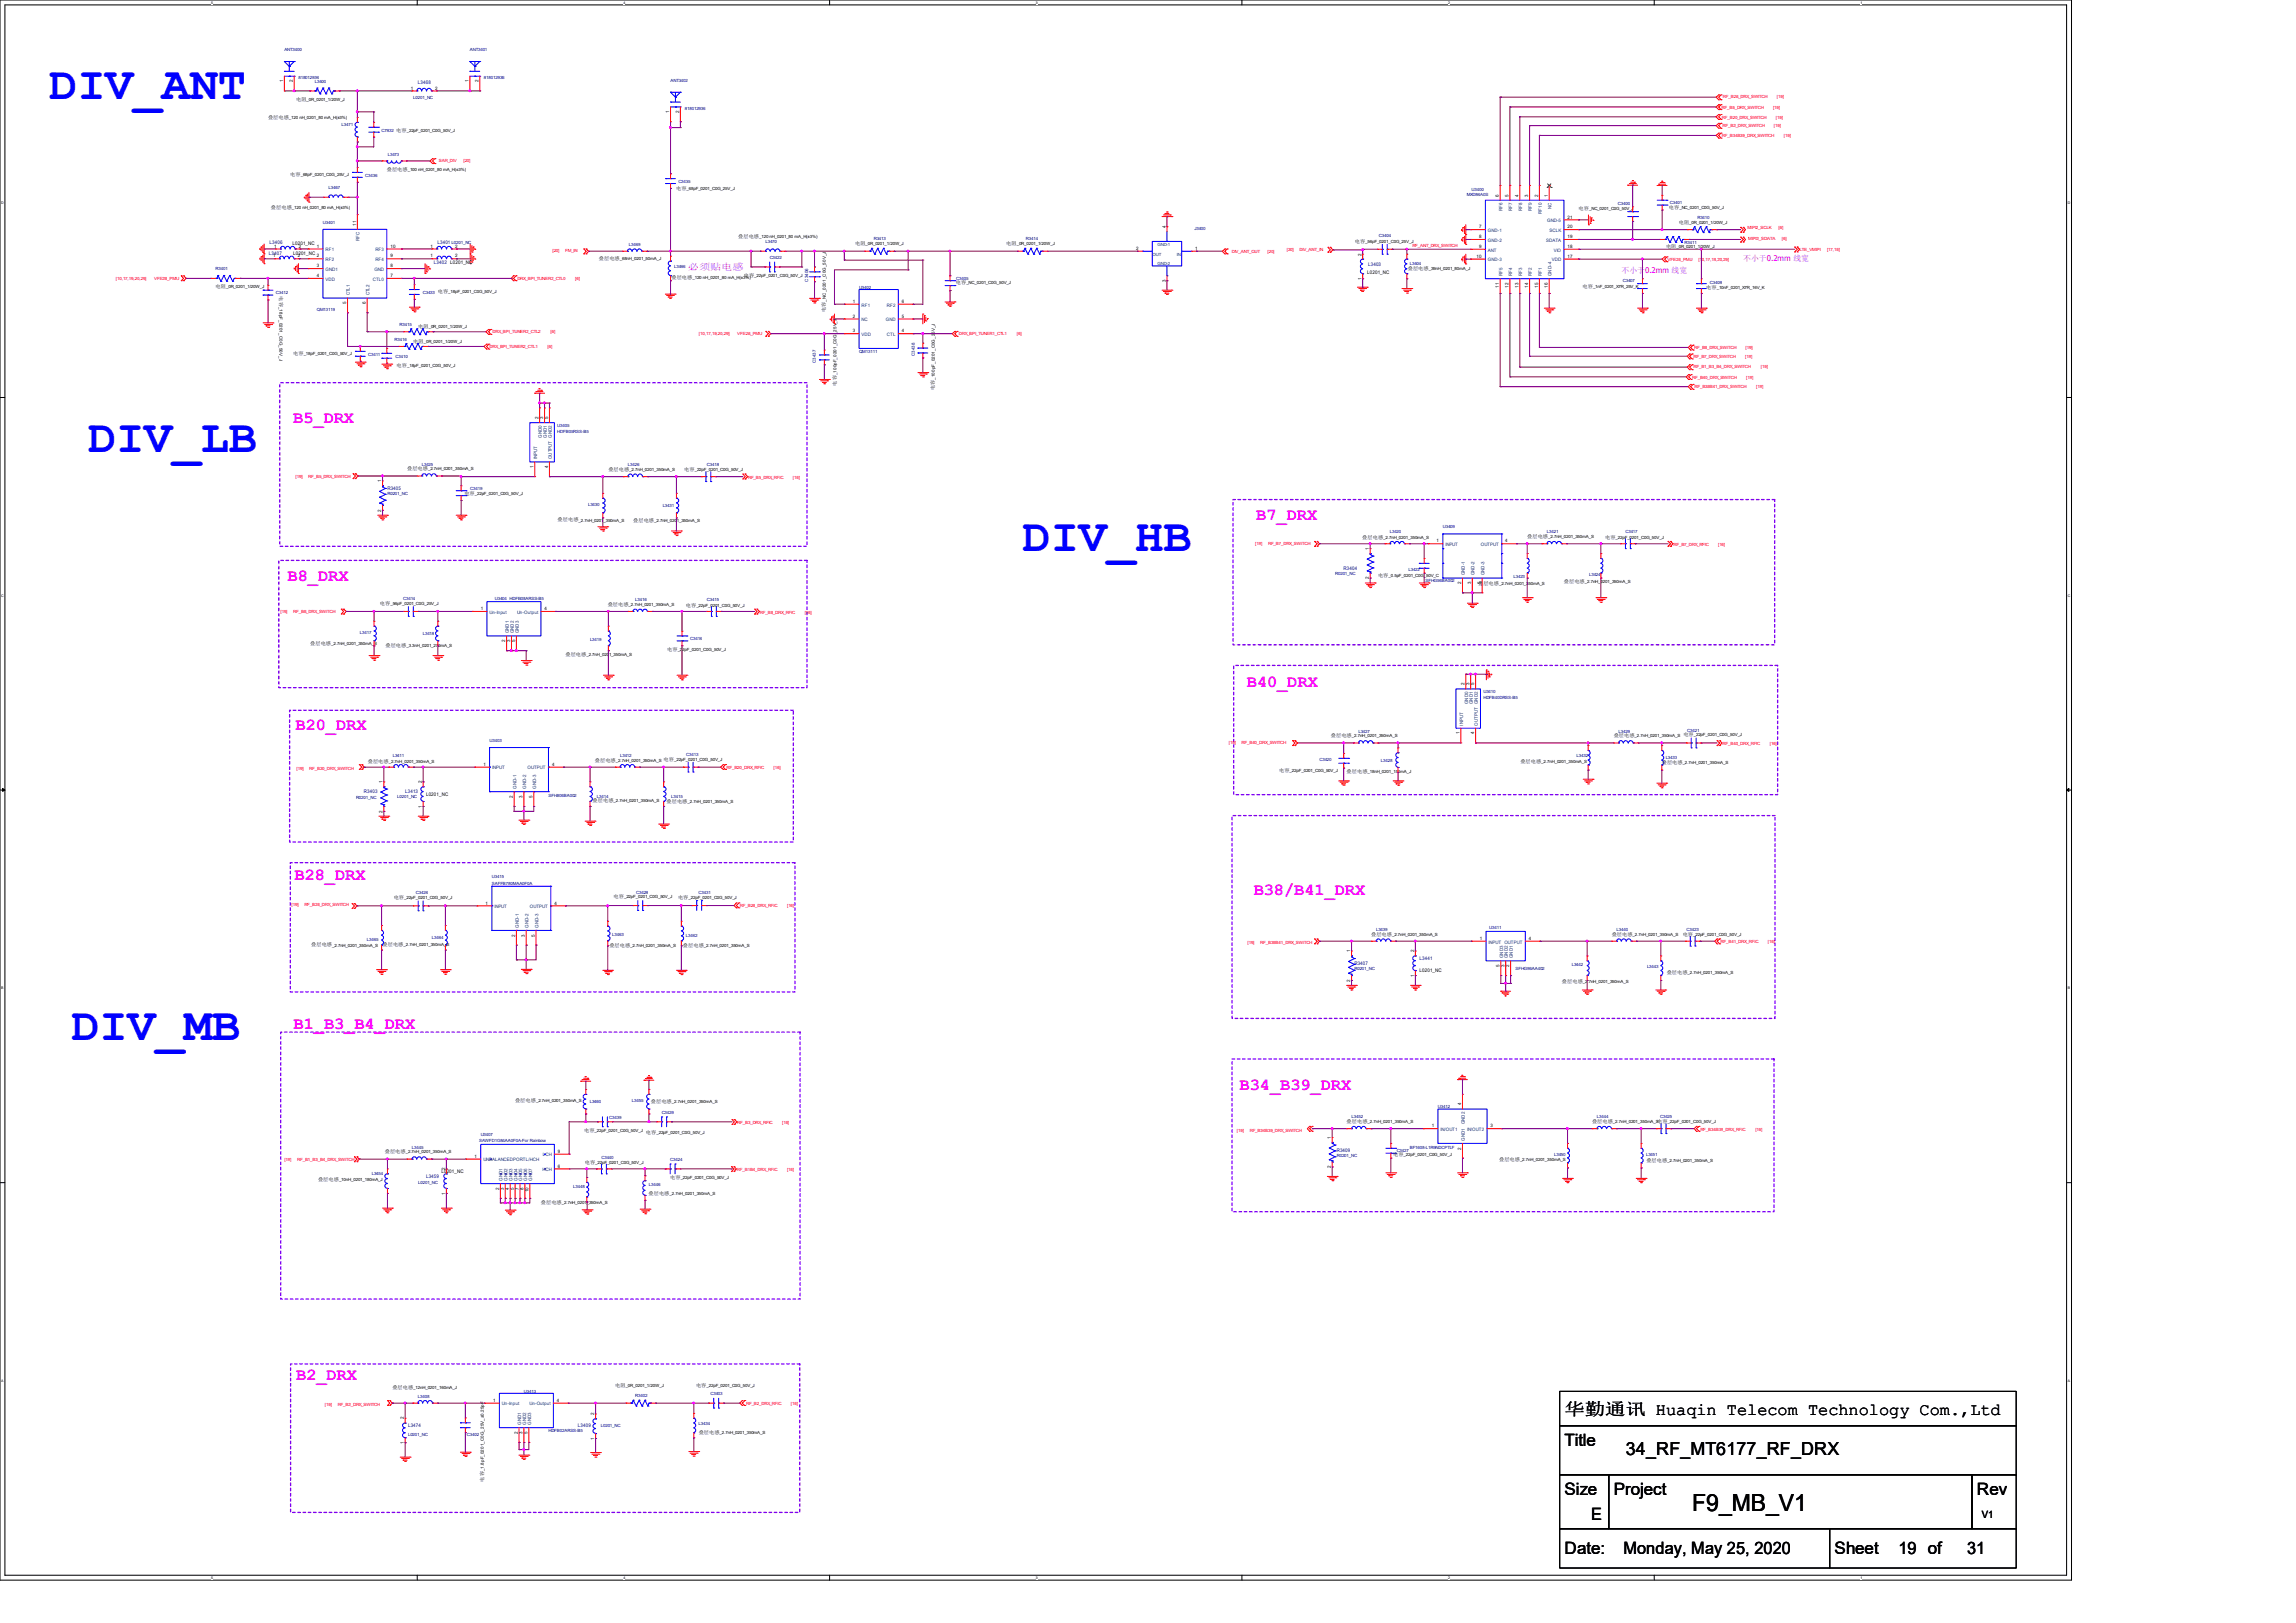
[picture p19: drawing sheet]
<svg xmlns="http://www.w3.org/2000/svg" width="297mm" height="210mm" viewBox="0 0 297 210" stroke-linecap="round" stroke-linejoin="round" font-family="sans-serif">
<defs><g id="words">
<g font-size="6.1" fill="#00f">
<text x="6.3" y="12.9">DIV_ANT</text>
<text x="11.4" y="58.5">DIV_LB</text>
<text x="132.3" y="71.2">DIV_HB</text>
<text x="9.2" y="134.6">DIV_MB</text>
</g>
<text font-size="3" x="218.9" y="195.5">F9_MB_V1</text>
<text font-size="2.3" x="210.3" y="188.2">34_RF_MT6177_RF_DRX</text>
<g font-size="2.2" fill="#f0f">
<text x="37.9" y="54.8">B5_DRX</text>
<text x="162.5" y="67.4">B7_DRX</text>
<text x="37.2" y="75.2">B8_DRX</text>
<text x="161.3" y="88.9">B40_DRX</text>
<text x="38.2" y="94.5">B20_DRX</text>
<text x="38.1" y="113.9">B28_DRX</text>
<text x="162.2" y="115.9">B38/B41_DRX</text>
<text x="38" y="133.1">B1_B3_B4_DRX</text>
<text x="160.4" y="141.1">B34_B39_DRX</text>
<text x="38.3" y="178.6">B2_DRX</text>
</g>
<g font-size="2.2">
<text x="202.4" y="183.1">华勤通讯 Huaqin Telecom Technology Com.,Ltd</text>
<text x="202.4" y="187.2">Title</text>
<text x="202.4" y="193.5">Size</text>
<text x="205.8" y="196.7">E</text>
<text x="208.8" y="193.5">Project</text>
<text x="255.7" y="193.5">Rev</text>
<text x="202.4" y="201.1">Date:</text>
<text x="210" y="201.1">Monday, May 25, 2020</text>
<text x="237.3" y="201.1">Sheet</text>
<text x="245.6" y="201.1">19 of</text>
<text x="254.5" y="201.1">31</text>
</g>
<text font-size="1.3" x="256.4" y="196.5">V1</text>
<text font-size="1.2" fill="#f0f" x="89" y="34.9">必须贴电感</text>
<g font-size="1" fill="#f0f">
<text x="209.8" y="35.3">不小于0.2mm 线宽</text>
<text x="225.5" y="33.8">不小于0.2mm 线宽</text>
</g>
<g font-size=".6">
<text x="36.6" y="10.7" transform="rotate(-90 36.6 10.7)">1</text>
<text x="37.9" y="10.7" transform="rotate(-90 37.9 10.7)">2</text>
<text x="53.1" y="11.6">1</text>
<text x="56.3" y="11.6">2</text>
<text x="60.6" y="10.7" transform="rotate(-90 60.6 10.7)">1</text>
<text x="61.9" y="10.7" transform="rotate(-90 61.9 10.7)">2</text>
<text x="34.7" y="15.4">叠层电感</text>
<text x="37.4" y="15.4">_120 nH_0201_80 mA_H(±3%)</text>
<text x="38.3" y="13.1">电阻</text>
<text x="39.7" y="13.1">_0R_0201_1/20W_J</text>
<text x="51.3" y="17">电容</text>
<text x="52.6" y="17">_22pF_0201_C0G_50V_J</text>
<text x="86.6" y="14.6" transform="rotate(-90 86.6 14.6)">1</text>
<text x="87.8" y="14.6" transform="rotate(-90 87.8 14.6)">2</text>
<text x="37.6" y="22.7">电容</text>
<text x="38.9" y="22.7">_68pF_0201_C0G_25V_J</text>
<text x="50" y="22.1">叠层电感</text>
<text x="52.7" y="22.1">_100 nH_0201_80 mA_H(±3%)</text>
<text x="35.1" y="27.1">叠层电感</text>
<text x="37.8" y="27.1">_120 nH_0201_80 mA_H(±3%)</text>
<text x="46.1" y="29.2" transform="rotate(-90 46.1 29.2)">11</text>
<text x="87.5" y="24.6">电容</text>
<text x="88.8" y="24.6">_68pF_0201_C0G_25V_J</text>
<text x="150.8" y="29.5" transform="rotate(-90 150.8 29.5)">4</text>
<text x="191.3" y="29.5">7</text>
<text x="193.9" y="25.4" transform="rotate(-90 193.9 25.4)">6</text>
<text x="195.2" y="25.4" transform="rotate(-90 195.2 25.4)">5</text>
<text x="196.4" y="25.4" transform="rotate(-90 196.4 25.4)">4</text>
<text x="197.7" y="25.4" transform="rotate(-90 197.7 25.4)">3</text>
<text x="199" y="25.4" transform="rotate(-90 199 25.4)">2</text>
<text x="200.2" y="25.4" transform="rotate(-90 200.2 25.4)">1</text>
<text x="202.8" y="29.5">20</text>
<text x="202.8" y="28.3">21</text>
<text x="204.2" y="27.2">电容</text>
<text x="205.6" y="27.2">_NC_0201_C0G_50V_J</text>
<text x="215.9" y="27.1">电容</text>
<text x="217.2" y="29">电阻</text>
<text x="217.2" y="27.1">_NC_0201_C0G_50V_J</text>
<text x="218.5" y="29">_0R_0201_1/20W_J</text>
<text x="35.3" y="33.3">1</text>
<text x="35.5" y="32">1</text>
<text x="37.8" y="31.7">L0201_NC</text>
<text x="37.9" y="33.1">L0201_NC</text>
<text x="38.5" y="33.3">2</text>
<text x="38.6" y="32">2</text>
<text x="41" y="32">1</text>
<text x="41" y="35.9">4</text>
<text x="41" y="33.3">2</text>
<text x="41" y="34.6">3</text>
<text x="50.5" y="35.9">7</text>
<text x="50.5" y="34.6">8</text>
<text x="50.5" y="32">10</text>
<text x="50.5" y="33.3">9</text>
<text x="55.7" y="33.3">1</text>
<text x="55.7" y="32">1</text>
<text x="58.9" y="33.3">2</text>
<text x="58.9" y="32">2</text>
<text x="77.5" y="33.7">叠层电感</text>
<text x="80.2" y="33.7">_68nH_0201_50mA_J</text>
<text x="95.5" y="30.7">叠层电感</text>
<text x="96.2" y="35.8">电容</text>
<text x="97.6" y="35.8">_22pF_0201_C0G_50V_J</text>
<text x="98.2" y="30.7">_120 nH_0201_80 mA_H(±3%)</text>
<text x="110.6" y="31.8">电阻</text>
<text x="112" y="31.8">_0R_0201_1/20W_J</text>
<text x="130.2" y="31.7">电阻</text>
<text x="131.5" y="31.7">_0R_0201_1/20W_J</text>
<text x="147" y="32.3">2</text>
<text x="154.6" y="32.3">1</text>
<text x="175.3" y="31.4">电容</text>
<text x="176.1" y="33.1" transform="rotate(-90 176.1 33.1)">2</text>
<text x="176.6" y="31.4">_56pF_0201_C0G_25V_J</text>
<text x="176.9" y="35.5">L0201_NC</text>
<text x="182.1" y="35">叠层电感</text>
<text x="184.8" y="35">_39nH_0201_80mA_J</text>
<text x="191" y="33.4">10</text>
<text x="191.3" y="30.8">8</text>
<text x="191.3" y="32.1">9</text>
<text x="202.8" y="33.4">17</text>
<text x="202.8" y="32.1">18</text>
<text x="202.8" y="30.8">19</text>
<text x="215.5" y="32.1">电阻</text>
<text x="216.9" y="32.1">_0R_0201_1/20W_J</text>
<text x="27.9" y="37.3">电阻</text>
<text x="29.3" y="37.3">_0R_0201_1/20W_J</text>
<text x="36.2" y="38.4" transform="rotate(90 36.2 38.4)">电容</text>
<text x="36.2" y="39.7" transform="rotate(90 36.2 39.7)">_18pF_0201_C0G_50V_J</text>
<text x="44.8" y="39.4" transform="rotate(-90 44.8 39.4)">5</text>
<text x="47.3" y="39.4" transform="rotate(-90 47.3 39.4)">6</text>
<text x="56.6" y="38">电容</text>
<text x="58" y="38">_18pF_0201_C0G_50V_J</text>
<text x="86.9" y="36.1">叠层电感</text>
<text x="89.6" y="36.1">_120 nH_0201_80 mA_H(±3%)</text>
<text x="106.8" y="40.4" transform="rotate(-90 106.8 40.4)">电容</text>
<text x="106.8" y="39" transform="rotate(-90 106.8 39)">_NC_0201_C0G_50V_J</text>
<text x="110.3" y="39.2">1</text>
<text x="110.3" y="41.1">2</text>
<text x="116.7" y="41.1">5</text>
<text x="116.7" y="39.2">6</text>
<text x="123.7" y="36.7">电容</text>
<text x="125" y="36.7">_NC_0201_C0G_50V_J</text>
<text x="150.8" y="36.5" transform="rotate(-90 150.8 36.5)">3</text>
<text x="176.1" y="36.2" transform="rotate(-90 176.1 36.2)">1</text>
<text x="193.9" y="37.2" transform="rotate(-90 193.9 37.2)">11</text>
<text x="195.2" y="37.2" transform="rotate(-90 195.2 37.2)">12</text>
<text x="196.4" y="37.2" transform="rotate(-90 196.4 37.2)">13</text>
<text x="197.7" y="37.2" transform="rotate(-90 197.7 37.2)">14</text>
<text x="199" y="37.2" transform="rotate(-90 199 37.2)">15</text>
<text x="200.2" y="37.2" transform="rotate(-90 200.2 37.2)">16</text>
<text x="204.7" y="37.2">电容</text>
<text x="206.1" y="37.2">_1nF_0201_X7R_25V_K</text>
<text x="220.7" y="37.3">电容</text>
<text x="222.1" y="37.3">_10nF_0201_X7R_16V_K</text>
<text x="37.9" y="45.9">电容</text>
<text x="39.3" y="45.9">_18pF_0201_C0G_50V_J</text>
<text x="51.3" y="47.5">电容</text>
<text x="52.7" y="47.5">_18pF_0201_C0G_50V_J</text>
<text x="53.5" y="44.3">电阻</text>
<text x="54.1" y="42.4">电阻</text>
<text x="54.8" y="44.3">_0R_0201_1/20W_J</text>
<text x="55.5" y="42.4">_0R_0201_1/20W_J</text>
<text x="110.3" y="43">3</text>
<text x="116.7" y="43">4</text>
<text x="108.2" y="49.9" transform="rotate(-90 108.2 49.9)">电容</text>
<text x="108.2" y="48.6" transform="rotate(-90 108.2 48.6)">_100pF_0201_C0G_25V_J</text>
<text x="120.9" y="50.5" transform="rotate(-90 120.9 50.5)">电容</text>
<text x="120.9" y="49.1" transform="rotate(-90 120.9 49.1)">_100pF_0201_C0G_25V_J</text>
<text x="69.6" y="54.2" transform="rotate(-90 69.6 54.2)">2</text>
<text x="70.3" y="54.2" transform="rotate(-90 70.3 54.2)">3</text>
<text x="70.9" y="54.2" transform="rotate(-90 70.9 54.2)">5</text>
<text x="49.3" y="62.4" transform="rotate(-90 49.3 62.4)">1</text>
<text x="52.7" y="60.9">叠层电感</text>
<text x="55.4" y="60.9">_2.7nH_0201_350mA_S</text>
<text x="60.1" y="64.1">电容</text>
<text x="61.4" y="64.1">_22pF_0201_C0G_50V_J</text>
<text x="69" y="60.6" transform="rotate(-90 69 60.6)">1</text>
<text x="70.9" y="60.6" transform="rotate(-90 70.9 60.6)">4</text>
<text x="78.7" y="61">叠层电感</text>
<text x="81.4" y="61">_2.7nH_0201_350mA_S</text>
<text x="88.5" y="61">电容</text>
<text x="89.9" y="61">_22pF_0201_C0G_50V_J</text>
<text x="49.3" y="66.2" transform="rotate(-90 49.3 66.2)">2</text>
<text x="72.1" y="67.5">叠层电感</text>
<text x="74.8" y="67.5">_2.7nH_0201_350mA_S</text>
<text x="81.9" y="67.6">叠层电感</text>
<text x="84.6" y="67.6">_2.7nH_0201_350mA_S</text>
<text x="176.2" y="69.7">叠层电感</text>
<text x="177.1" y="71.2" transform="rotate(-90 177.1 71.2)">1</text>
<text x="178.9" y="69.7">_2.7nH_0201_350mA_S</text>
<text x="185.8" y="70.2">1</text>
<text x="194.7" y="70.2">4</text>
<text x="197.6" y="69.6">叠层电感</text>
<text x="200.3" y="69.6">_2.7nH_0201_350mA_S</text>
<text x="207.6" y="69.7">电容</text>
<text x="209" y="69.7">_22pF_0201_C0G_50V_J</text>
<text x="177.1" y="75" transform="rotate(-90 177.1 75)">2</text>
<text x="178.3" y="74.7">电容</text>
<text x="179.6" y="74.7">_0.5pF_0201_C0G_50V_C</text>
<text x="189" y="75.6" transform="rotate(-90 189 75.6)">2</text>
<text x="190.3" y="75.6" transform="rotate(-90 190.3 75.6)">3</text>
<text x="191.2" y="75.7">叠层电感</text>
<text x="191.6" y="75.6" transform="rotate(-90 191.6 75.6)">5</text>
<text x="193.9" y="75.7">_2.7nH_0201_350mA_S</text>
<text x="202.3" y="75.4">叠层电感</text>
<text x="205" y="75.4">_2.7nH_0201_350mA_S</text>
<text x="40.1" y="83.5">叠层电感</text>
<text x="42.8" y="83.5">_2.7nH_0201_350mA_S</text>
<text x="49.1" y="78.3">电容</text>
<text x="49.9" y="83.7">叠层电感</text>
<text x="50.5" y="78.3">_56pF_0201_C0G_25V_J</text>
<text x="52.6" y="83.7">_3.3nH_0201_270mA_S</text>
<text x="62.2" y="79">1</text>
<text x="65.4" y="83.1" transform="rotate(-90 65.4 83.1)">2</text>
<text x="66" y="83.1" transform="rotate(-90 66 83.1)">3</text>
<text x="66.6" y="83.1" transform="rotate(-90 66.6 83.1)">5</text>
<text x="70.4" y="79">4</text>
<text x="78.6" y="78.4">叠层电感</text>
<text x="81.3" y="78.4">_2.7nH_0201_350mA_S</text>
<text x="88.7" y="78.5">电容</text>
<text x="90.1" y="78.5">_22pF_0201_C0G_50V_J</text>
<text x="73.2" y="84.8">叠层电感</text>
<text x="75.9" y="84.8">_2.7nH_0201_350mA_S</text>
<text x="86.3" y="84.2">电容</text>
<text x="87.7" y="84.2">_22pF_0201_C0G_50V_J</text>
<text x="189.4" y="88.7" transform="rotate(-90 189.4 88.7)">2</text>
<text x="190.1" y="88.7" transform="rotate(-90 190.1 88.7)">3</text>
<text x="190.7" y="88.7" transform="rotate(-90 190.7 88.7)">5</text>
<text x="172.2" y="95.4">叠层电感</text>
<text x="174.9" y="95.4">_2.7nH_0201_350mA_S</text>
<text x="188.8" y="95" transform="rotate(-90 188.8 95)">1</text>
<text x="190.7" y="95" transform="rotate(-90 190.7 95)">4</text>
<text x="208.7" y="95.4">叠层电感</text>
<text x="211.4" y="95.4">_2.7nH_0201_350mA_S</text>
<text x="217.8" y="95.3">电容</text>
<text x="219.1" y="95.3">_22pF_0201_C0G_50V_J</text>
<text x="47.6" y="98.7">叠层电感</text>
<text x="49.5" y="101.3" transform="rotate(-90 49.5 101.3)">1</text>
<text x="50.3" y="98.7">_2.7nH_0201_350mA_S</text>
<text x="54.6" y="101.3" transform="rotate(-90 54.6 101.3)">2</text>
<text x="62.5" y="99.1">1</text>
<text x="71.4" y="99.1">4</text>
<text x="77" y="98.6">叠层电感</text>
<text x="79.7" y="98.6">_2.7nH_0201_350mA_S</text>
<text x="85.9" y="98.4">电容</text>
<text x="87.2" y="98.4">_22pF_0201_C0G_50V_J</text>
<text x="165.5" y="99.9">电容</text>
<text x="166.8" y="100">_22pF_0201_C0G_50V_J</text>
<text x="174.2" y="100.1">叠层电感</text>
<text x="176.9" y="100.1">_18nH_0201_150mA_J</text>
<text x="196.7" y="98.7">叠层电感</text>
<text x="199.4" y="98.7">_2.7nH_0201_350mA_S</text>
<text x="215" y="98.8">叠层电感</text>
<text x="217.7" y="98.9">_2.7nH_0201_350mA_S</text>
<text x="49.5" y="105.2" transform="rotate(-90 49.5 105.2)">2</text>
<text x="54.6" y="104.5" transform="rotate(-90 54.6 104.5)">1</text>
<text x="55.1" y="103">L0201_NC</text>
<text x="66.3" y="103.2" transform="rotate(-90 66.3 103.2)">2</text>
<text x="67.6" y="103.2" transform="rotate(-90 67.6 103.2)">3</text>
<text x="68.9" y="103.2" transform="rotate(-90 68.9 103.2)">5</text>
<text x="76.7" y="103.8">叠层电感</text>
<text x="79.4" y="103.8">_2.7nH_0201_350mA_S</text>
<text x="86.2" y="103.9">叠层电感</text>
<text x="88.9" y="103.9">_2.7nH_0201_350mA_S</text>
<text x="50.9" y="116.3">电容</text>
<text x="52.3" y="116.3">_22pF_0201_C0G_50V_J</text>
<text x="62.8" y="117.1">1</text>
<text x="71.7" y="117.1">4</text>
<text x="79.4" y="116.2">电容</text>
<text x="80.7" y="116.2">_22pF_0201_C0G_50V_J</text>
<text x="87.7" y="116.4">电容</text>
<text x="89.1" y="116.4">_22pF_0201_C0G_50V_J</text>
<text x="40.3" y="122.5">叠层电感</text>
<text x="43" y="122.5">_2.7nH_0201_350mA_S</text>
<text x="49.5" y="122.4">叠层电感</text>
<text x="52.2" y="122.4">_2.7nH_0201_350mA_S</text>
<text x="66.6" y="121.2" transform="rotate(-90 66.6 121.2)">2</text>
<text x="67.9" y="121.2" transform="rotate(-90 67.9 121.2)">3</text>
<text x="69.2" y="121.2" transform="rotate(-90 69.2 121.2)">5</text>
<text x="78.8" y="122.6">叠层电感</text>
<text x="81.5" y="122.6">_2.7nH_0201_350mA_S</text>
<text x="88.3" y="122.6">叠层电感</text>
<text x="91.1" y="122.6">_2.7nH_0201_350mA_S</text>
<text x="174.7" y="123.2" transform="rotate(-90 174.7 123.2)">1</text>
<text x="177.4" y="121.1">叠层电感</text>
<text x="180.1" y="121.1">_2.7nH_0201_350mA_S</text>
<text x="182.9" y="123.2" transform="rotate(-90 182.9 123.2)">2</text>
<text x="183.6" y="125.8">L0201_NC</text>
<text x="191.4" y="121.6">1</text>
<text x="194" y="125.1" transform="rotate(-90 194 125.1)">5</text>
<text x="194.6" y="125.1" transform="rotate(-90 194.6 125.1)">3</text>
<text x="195.2" y="125.1" transform="rotate(-90 195.2 125.1)">2</text>
<text x="197.8" y="121.6">4</text>
<text x="208.5" y="121.1">叠层电感</text>
<text x="211.2" y="121.1">_2.7nH_0201_350mA_S</text>
<text x="215.6" y="126">叠层电感</text>
<text x="217.7" y="121.1">电容</text>
<text x="218.3" y="126">_2.7nH_0201_350mA_S</text>
<text x="219" y="121.1">_22pF_0201_C0G_50V_J</text>
<text x="174.7" y="127" transform="rotate(-90 174.7 127)">2</text>
<text x="182.9" y="126.4" transform="rotate(-90 182.9 126.4)">1</text>
<text x="202.1" y="127.2">叠层电感</text>
<text x="204.8" y="127.2">_2.7nH_0201_350mA_S</text>
<text x="66.6" y="142.5">叠层电感</text>
<text x="69.3" y="142.5">_2.7nH_0201_350mA_S</text>
<text x="84.2" y="142.7">叠层电感</text>
<text x="86.9" y="142.7">_2.7nH_0201_350mA_S</text>
<text x="189" y="143" transform="rotate(-90 189 143)">4</text>
<text x="49.8" y="149.2">叠层电感</text>
<text x="52.5" y="149.2">_2.7nH_0201_350mA_S</text>
<text x="61.4" y="149.8">1</text>
<text x="72.2" y="149.2">9</text>
<text x="75.6" y="146.5">电容</text>
<text x="76.9" y="146.5">_22pF_0201_C0G_50V_J</text>
<text x="83.6" y="146.7">电容</text>
<text x="84.9" y="146.7">_22pF_0201_C0G_50V_J</text>
<text x="172.2" y="147.4" transform="rotate(-90 172.2 147.4)">1</text>
<text x="174.2" y="145.3">叠层电感</text>
<text x="176.9" y="145.3">_2.7nH_0201_350mA_S</text>
<text x="180.2" y="149.6">电容</text>
<text x="181.6" y="149.6">_22pF_0201_C0G_50V_J</text>
<text x="185.2" y="145.9">1</text>
<text x="189" y="148.8" transform="rotate(-90 189 148.8)">2</text>
<text x="192.8" y="145.9">3</text>
<text x="206" y="145.3">叠层电感</text>
<text x="208.7" y="145.3">_2.7nH_0201_350mA_S</text>
<text x="214.4" y="145.3">电容</text>
<text x="215.7" y="145.3">_22pF_0201_C0G_50V_J</text>
<text x="41.1" y="152.8">叠层电感</text>
<text x="43.9" y="152.8">_10nH_0201_180mA_J</text>
<text x="57.1" y="151.8">L0201_NC</text>
<text x="57.6" y="154.6" transform="rotate(-90 57.6 154.6)">1</text>
<text x="57.6" y="151.4" transform="rotate(-90 57.6 151.4)">2</text>
<text x="64.6" y="154" transform="rotate(-90 64.6 154)">2</text>
<text x="65.2" y="154" transform="rotate(-90 65.2 154)">3</text>
<text x="65.8" y="154" transform="rotate(-90 65.8 154)">4</text>
<text x="66.5" y="154" transform="rotate(-90 66.5 154)">5</text>
<text x="67.1" y="154" transform="rotate(-90 67.1 154)">7</text>
<text x="67.7" y="154" transform="rotate(-90 67.7 154)">8</text>
<text x="68.4" y="154.3" transform="rotate(-90 68.4 154.3)">10</text>
<text x="70" y="155.7">叠层电感</text>
<text x="72.2" y="151.1">6</text>
<text x="72.7" y="155.8">_2.7nH_0201_350mA_S</text>
<text x="75.6" y="150.6">电容</text>
<text x="77" y="150.6">_22pF_0201_C0G_50V_J</text>
<text x="83.9" y="154.6">叠层电感</text>
<text x="86.6" y="154.6">_2.7nH_0201_350mA_S</text>
<text x="86.7" y="152.5">电容</text>
<text x="88.1" y="152.5">_22pF_0201_C0G_50V_J</text>
<text x="172.2" y="151.2" transform="rotate(-90 172.2 151.2)">2</text>
<text x="193.9" y="150.3">叠层电感</text>
<text x="196.6" y="150.3">_2.7nH_0201_350mA_S</text>
<text x="213" y="150.4">叠层电感</text>
<text x="215.7" y="150.4">_2.7nH_0201_350mA_S</text>
<text x="50.8" y="179.7">叠层电感</text>
<text x="53.5" y="179.7">_12nH_0201_160mA_J</text>
<text x="79.6" y="179.5">电阻</text>
<text x="80.9" y="179.5">_0R_0201_1/20W_J</text>
<text x="90" y="179.5">电容</text>
<text x="91.4" y="179.5">_22pF_0201_C0G_50V_J</text>
<text x="52.2" y="183.7" transform="rotate(-90 52.2 183.7)">2</text>
<text x="63.8" y="181.4">1</text>
<text x="67" y="185.5" transform="rotate(-90 67 185.5)">2</text>
<text x="67.6" y="185.5" transform="rotate(-90 67.6 185.5)">3</text>
<text x="68.2" y="185.5" transform="rotate(-90 68.2 185.5)">5</text>
<text x="72" y="181.4">4</text>
<text x="76.9" y="183.1" transform="rotate(-90 76.9 183.1)">2</text>
<text x="90.4" y="185.6">叠层电感</text>
<text x="93.1" y="185.6">_2.7nH_0201_350mA_S</text>
<text x="52.2" y="186.9" transform="rotate(-90 52.2 186.9)">1</text>
<text x="62.6" y="191.7" transform="rotate(-90 62.6 191.7)">电容</text>
<text x="62.6" y="190.4" transform="rotate(-90 62.6 190.4)">_1.8pF_0201_C0G_25V_±0.25pF</text>
<text x="76.9" y="186.3" transform="rotate(-90 76.9 186.3)">1</text>
</g>
<g font-size=".6" fill="#000080">
<text x="36.8" y="6.6">ANT3400</text>
<text x="38.6" y="10.2">818012936</text>
<text x="40.7" y="10.7">L3400</text>
<text x="54.1" y="10.8">L3468</text>
<text x="60.8" y="6.6">ANT3401</text>
<text x="62.6" y="10.2">818012936</text>
<text x="86.7" y="10.6">ANT3402</text>
<text x="44.2" y="16.3">L3471</text>
<text x="49.4" y="17">C7832</text>
<text x="53.5" y="12.8">L0201_NC</text>
<text x="88.6" y="14.2">818012936</text>
<text x="47.2" y="22.9">C3436</text>
<text x="50.2" y="20.2">L3473</text>
<text x="87.8" y="23.7">C3435</text>
<text x="41.8" y="29">U3401</text>
<text x="42.5" y="24.5">L3467</text>
<text x="154.5" y="29.7">J3400</text>
<text x="189.7" y="25.4">MXD86A0S</text>
<text x="190.4" y="24.8">U3400</text>
<text x="209.3" y="26.5">C3400</text>
<text x="216" y="26.5">C3401</text>
<text x="219.6" y="28.4">R3410</text>
<text x="27.9" y="35">R3401</text>
<text x="34.8" y="33.1">L3407</text>
<text x="34.9" y="31.6">L3406</text>
<text x="56.1" y="34.1">L3402 L0201_NC</text>
<text x="56.6" y="31.5">L3401</text>
<text x="58.4" y="31.5">L0201_NC</text>
<text x="81.4" y="31.8">L3469</text>
<text x="87.2" y="34.7">L3466</text>
<text x="99" y="31.5">L3470</text>
<text x="99.6" y="33.5">C3422</text>
<text x="113" y="31.1">R3413</text>
<text x="132.7" y="31">R3414</text>
<text x="177" y="34.5">L3403</text>
<text x="178.4" y="30.7">C3404</text>
<text x="182.4" y="34.3">L3404</text>
<text x="217.9" y="31.5">R3411</text>
<text x="35.7" y="38.1">C3412</text>
<text x="41" y="40.3">QM13119</text>
<text x="54.7" y="38">C3433</text>
<text x="104.5" y="36.4" transform="rotate(-90 104.5 36.4)">C3406</text>
<text x="111.1" y="37.4">U3402</text>
<text x="123.7" y="36.2">C3405</text>
<text x="209.9" y="36.5">C3407</text>
<text x="221.2" y="36.7">C3408</text>
<text x="47.6" y="46">C3411</text>
<text x="51.1" y="44.1">R3416</text>
<text x="51.2" y="46.3">C3410</text>
<text x="51.7" y="42.2">R3415</text>
<text x="105.5" y="47" transform="rotate(-90 105.5 47)">C3437</text>
<text x="111.1" y="45.6">QM13111</text>
<text x="118.3" y="46.1" transform="rotate(-90 118.3 46.1)">C3438</text>
<text x="72.1" y="55.2">U3405</text>
<text x="72.1" y="56">HDFB05RSS-B5</text>
<text x="50.1" y="63.5">R3405</text>
<text x="50.1" y="64.1">R0201_NC</text>
<text x="54.6" y="60.2">L3425</text>
<text x="60.8" y="63.4">C3419</text>
<text x="76.1" y="65.5">L3430</text>
<text x="81.2" y="60.3">L3426</text>
<text x="85.7" y="65.7">L3431</text>
<text x="91.4" y="60.3">C3418</text>
<text x="179.8" y="69">L3420</text>
<text x="186.6" y="68.4">U3409</text>
<text x="200.1" y="69">L3421</text>
<text x="210.3" y="69">C3417</text>
<text x="52.2" y="77.6">C3414</text>
<text x="64" y="77.6">U3404 HDFB08ARSS-B5</text>
<text x="82.2" y="77.8">L3416</text>
<text x="91.4" y="77.8">C3415</text>
<text x="172.7" y="74.5">R0201_NC</text>
<text x="173.8" y="73.7">R3404</text>
<text x="182.2" y="73.9">L3422</text>
<text x="184.4" y="75.4">SFHG56BA002</text>
<text x="195.8" y="74.8">L3423</text>
<text x="205.6" y="74.6">L3424</text>
<text x="46.6" y="82">L3417</text>
<text x="54.7" y="82.2">L3418</text>
<text x="76.3" y="82.9">L3419</text>
<text x="89.3" y="82.9">C3416</text>
<text x="191.9" y="89.7">U3410</text>
<text x="175.7" y="94.8">L3427</text>
<text x="191.9" y="90.5">HDFB40DRSS-B5</text>
<text x="209.4" y="94.8">L3429</text>
<text x="218.3" y="94.7">C3421</text>
<text x="50.8" y="98">L3411</text>
<text x="63.3" y="96">U3403</text>
<text x="80.2" y="97.9">L3412</text>
<text x="88.8" y="97.8">C3413</text>
<text x="170.7" y="98.5">C3420</text>
<text x="178.6" y="98.6">L3428</text>
<text x="204" y="98">L3432</text>
<text x="215.5" y="98.2">L3433</text>
<text x="46.1" y="103.4">R0201_NC</text>
<text x="47.1" y="102.7">R3403</text>
<text x="51.4" y="103.3">L0201_NC</text>
<text x="52.4" y="102.6">L3413</text>
<text x="70.9" y="103.1">SFH806BA002</text>
<text x="77.2" y="103.3">L3414</text>
<text x="86.8" y="103.3">L3415</text>
<text x="63.6" y="113.7">U3415</text>
<text x="53.8" y="115.6">C3426</text>
<text x="63.6" y="114.5">SAFFB780MAA0F0A</text>
<text x="82.3" y="115.6">C3428</text>
<text x="90.4" y="115.7">C3431</text>
<text x="47.5" y="121.8">L3465</text>
<text x="55.9" y="121.5">L3464</text>
<text x="79.2" y="121.1">L3463</text>
<text x="88.7" y="121.2">L3462</text>
<text x="175.2" y="124.9">R3407</text>
<text x="175.2" y="125.5">R0201_NC</text>
<text x="178" y="120.4">L3439</text>
<text x="183.6" y="124.3">L3441</text>
<text x="192.7" y="120.2">U3411</text>
<text x="196" y="125.5">SFHG96AA402</text>
<text x="203.3" y="125">L3442</text>
<text x="209.1" y="120.4">L3440</text>
<text x="213.1" y="125.2">L3443</text>
<text x="218.2" y="120.5">C3423</text>
<text x="76.3" y="142.7">L3460</text>
<text x="81.7" y="142.6">L3455</text>
<text x="186" y="143.4">U3412</text>
<text x="53.3" y="148.6">L3445</text>
<text x="62" y="147.8">SAWFD1G84AA0F0A-For Rainbow</text>
<text x="62.2" y="146.9">U3407</text>
<text x="77.8" y="150">C3440</text>
<text x="78.8" y="144.8">C3439</text>
<text x="85.6" y="144.2">C3429</text>
<text x="172.9" y="149.1">R3409</text>
<text x="172.9" y="149.7">R0201_NC</text>
<text x="174.8" y="144.7">L3452</text>
<text x="180.7" y="149">C3427</text>
<text x="182.4" y="148.6">BF1608-L1R9NDCPTLF</text>
<text x="201" y="149.6">L3450</text>
<text x="206.6" y="144.7">L3444</text>
<text x="212.9" y="149.5">L3451</text>
<text x="214.8" y="144.7">C3425</text>
<text x="48.1" y="152.1">L3454</text>
<text x="54.1" y="153.2">L0201_NC</text>
<text x="55.1" y="152.5">L3459</text>
<text x="74.2" y="153.7">L3448</text>
<text x="83.9" y="153.4">L3446</text>
<text x="86.7" y="150.2">C3424</text>
<text x="52.8" y="184.6">L3474</text>
<text x="52.8" y="185.9">L0201_NC</text>
<text x="54.1" y="180.9">L3408</text>
<text x="60.4" y="185.8">C3402</text>
<text x="67.8" y="180.2">U3413</text>
<text x="70.9" y="185.3">HDFB02ARSS-B5</text>
<text x="74.8" y="184.7">L3409</text>
<text x="77.7" y="184.7">L0201_NC</text>
<text x="82.2" y="180.7">R3402</text>
<text x="90.4" y="184.5">L3434</text>
<text x="91.9" y="180.5">C3403</text>
</g>
<g font-size=".6" fill="#f00">
<text x="222.7" y="14.1">RF_B5_DRX_SWITCH</text>
<text x="222.8" y="15.4">RF_B20_DRX_SWITCH</text>
<text x="222.8" y="17.7">RF_B34B39_DRX_SWITCH</text>
<text x="222.8" y="16.4">RF_B2_DRX_SWITCH</text>
<text x="222.9" y="12.7">RF_B28_DRX_SWITCH</text>
<text x="229.4" y="14.1">[19]</text>
<text x="229.5" y="16.4">[19]</text>
<text x="229.7" y="15.4">[19]</text>
<text x="229.9" y="12.7">[19]</text>
<text x="230.8" y="17.7">[19]</text>
<text x="56.8" y="21">SAR_DIV</text>
<text x="59.9" y="21">[20]</text>
<text x="226.1" y="29.6">MIPI2_SCLK</text>
<text x="230.1" y="29.6">[6]</text>
<text x="71.5" y="32.6">[20]</text>
<text x="73.1" y="32.6">FM_IN</text>
<text x="159.3" y="32.7">DIV_ANT_OUT</text>
<text x="164" y="32.7">[20]</text>
<text x="166.5" y="32.5">[20]</text>
<text x="168.1" y="32.5">DIV_ANT_IN</text>
<text x="182.7" y="31.9">RF_ANT_DRX_SWITCH</text>
<text x="215.7" y="33.8">VFE28_PMU</text>
<text x="219.7" y="33.8">[10,17,19,20,29]</text>
<text x="226.1" y="31.1">MIPI2_SDATA</text>
<text x="230.5" y="31.1">[6]</text>
<text x="232.8" y="32.4">LTE_VMIPI</text>
<text x="236.3" y="32.4">[17,18]</text>
<text x="15" y="36.2">[10,17,19,20,29]</text>
<text x="19.9" y="36.2">VFE28_PMU</text>
<text x="66.9" y="36.2">DRX_BPI_TUNER2_CTL0</text>
<text x="74.4" y="36.2">[6]</text>
<text x="63.3" y="45">DRX_BPI_TUNER2_CTL1</text>
<text x="63.7" y="43.1">DRX_BPI_TUNER2_CTL2</text>
<text x="70.8" y="45">[6]</text>
<text x="71.2" y="43.1">[6]</text>
<text x="90.4" y="43.3">[10,17,19,20,29]</text>
<text x="95.4" y="43.3">VFE28_PMU</text>
<text x="124" y="43.4">DRX_BPI_TUNER1_CTL1</text>
<text x="131.5" y="43.4">[6]</text>
<text x="219.1" y="47.7">RF_B1_B3_B4_DRX_SWITCH</text>
<text x="219.1" y="46.3">RF_B7_DRX_SWITCH</text>
<text x="219.2" y="45.2">RF_B8_DRX_SWITCH</text>
<text x="225.8" y="46.3">[19]</text>
<text x="225.8" y="45.2">[19]</text>
<text x="227.8" y="47.7">[19]</text>
<text x="218.9" y="49">RF_B40_DRX_SWITCH</text>
<text x="219.2" y="50.2">RF_B38B41_DRX_SWITCH</text>
<text x="225.9" y="49">[19]</text>
<text x="227.2" y="50.2">[19]</text>
<text x="38.2" y="61.9">[19]</text>
<text x="39.9" y="61.9">RF_B5_DRX_SWITCH</text>
<text x="96.8" y="62">RF_B5_DRX_RFIC</text>
<text x="102.6" y="62">[16]</text>
<text x="162.4" y="70.5">[19]</text>
<text x="164" y="70.5">RF_B7_DRX_SWITCH</text>
<text x="216.5" y="70.7">RF_B7_DRX_RFIC</text>
<text x="222.2" y="70.7">[16]</text>
<text x="36.3" y="79.4">[19]</text>
<text x="37.9" y="79.4">RF_B8_DRX_SWITCH</text>
<text x="98.3" y="79.4">RF_B8_DRX_RFIC</text>
<text x="104.1" y="79.4">[16]</text>
<text x="38.4" y="99.6">[19]</text>
<text x="40" y="99.6">RF_B20_DRX_SWITCH</text>
<text x="94" y="99.5">RF_B20_DRX_RFIC</text>
<text x="100.1" y="99.5">[16]</text>
<text x="159" y="96.3">[19]</text>
<text x="160.6" y="96.3">RF_B40_DRX_SWITCH</text>
<text x="222.8" y="96.4">RF_B40_DRX_RFIC</text>
<text x="228.9" y="96.4">[16]</text>
<text x="37.7" y="117.3">[19]</text>
<text x="39.4" y="117.3">RF_B28_DRX_SWITCH</text>
<text x="95.7" y="117.4">RF_B28_DRX_RFIC</text>
<text x="101.8" y="117.4">[16]</text>
<text x="161.4" y="122.1">[19]</text>
<text x="163" y="122.1">RF_B38B41_DRX_SWITCH</text>
<text x="222.6" y="122.1">RF_B41_DRX_RFIC</text>
<text x="228.7" y="122.1">[16]</text>
<text x="95.4" y="145.5">RF_B3_DRX_RFIC</text>
<text x="101.2" y="145.5">[16]</text>
<text x="160" y="146.5">[19]</text>
<text x="161.7" y="146.5">RF_B34B39_DRX_SWITCH</text>
<text x="220" y="146.3">RF_B34B39_DRX_RFIC</text>
<text x="227.1" y="146.3">[16]</text>
<text x="36.8" y="150.3">[19]</text>
<text x="38.4" y="150.3">RF_B1_B3_B4_DRX_SWITCH</text>
<text x="95.3" y="151.6">RF_B1B4_DRX_RFIC</text>
<text x="101.8" y="151.6">[16]</text>
<text x="42" y="181.9">[19]</text>
<text x="43.7" y="181.9">RF_B2_DRX_SWITCH</text>
<text x="96.5" y="181.8">RF_B2_DRX_RFIC</text>
<text x="102.3" y="181.8">[16]</text>
</g>
<g font-size=".6" fill="#004080">
<text x="194.4" y="27.3" transform="rotate(-90 194.4 27.3)">RF6</text>
<text x="195.6" y="27.3" transform="rotate(-90 195.6 27.3)">RF7</text>
<text x="196.9" y="27.3" transform="rotate(-90 196.9 27.3)">RF8</text>
<text x="198.2" y="27.3" transform="rotate(-90 198.2 27.3)">RF9</text>
<text x="199.4" y="27.7" transform="rotate(-90 199.4 27.7)">RF10</text>
<text x="200.1" y="28.7">GND-5</text>
<text x="200.7" y="27.1" transform="rotate(-90 200.7 27.1)">NC</text>
<text x="42.1" y="32.5">RF1</text>
<text x="42.1" y="33.8">RF2</text>
<text x="42.1" y="35.1">GND1</text>
<text x="46.5" y="31.2" transform="rotate(-90 46.5 31.2)">RFC</text>
<text x="48.4" y="35.1">GND</text>
<text x="48.6" y="32.5">RF3</text>
<text x="48.6" y="33.8">RF4</text>
<text x="149.1" y="33.1">OUT</text>
<text x="149.7" y="34.3">GND-2</text>
<text x="149.7" y="31.8">GND-1</text>
<text x="152.2" y="33.1">IN</text>
<text x="192.5" y="30">GND-1</text>
<text x="192.5" y="31.3">GND-2</text>
<text x="192.5" y="32.6">ANT</text>
<text x="192.5" y="33.8">GND-3</text>
<text x="194.4" y="35.7" transform="rotate(-90 194.4 35.7)">RF5</text>
<text x="195.6" y="35.7" transform="rotate(-90 195.6 35.7)">RF4</text>
<text x="196.9" y="35.7" transform="rotate(-90 196.9 35.7)">RF3</text>
<text x="198.2" y="35.7" transform="rotate(-90 198.2 35.7)">RF2</text>
<text x="199.4" y="35.7" transform="rotate(-90 199.4 35.7)">RF1</text>
<text x="200" y="31.3">SDATA</text>
<text x="200.4" y="30">SCLK</text>
<text x="200.7" y="35.7" transform="rotate(-90 200.7 35.7)">GND-4</text>
<text x="200.7" y="33.8">VDD</text>
<text x="201" y="32.6">VIO</text>
<text x="42.1" y="36.3">VDD</text>
<text x="45.3" y="38.2" transform="rotate(-90 45.3 38.2)">CTL1</text>
<text x="47.8" y="38.2" transform="rotate(-90 47.8 38.2)">CTL2</text>
<text x="48.2" y="36.3">CTL0</text>
<text x="111.5" y="39.7">RF1</text>
<text x="111.5" y="41.6">NC</text>
<text x="114.6" y="41.6">GND</text>
<text x="114.7" y="39.7">RF2</text>
<text x="111.5" y="43.5">VDD</text>
<text x="114.7" y="43.5">CTL</text>
<text x="69.5" y="59.4" transform="rotate(-90 69.5 59.4)">INPUT</text>
<text x="70.1" y="56.7" transform="rotate(-90 70.1 56.7)">GND0</text>
<text x="70.7" y="56.7" transform="rotate(-90 70.7 56.7)">GND1</text>
<text x="71.4" y="59.4" transform="rotate(-90 71.4 59.4)">OUTPUT GND2</text>
<text x="187" y="70.7">INPUT</text>
<text x="191.6" y="70.7">OUTPUT</text>
<text x="189.5" y="74.5" transform="rotate(-90 189.5 74.5)">GND-1</text>
<text x="190.8" y="74.5" transform="rotate(-90 190.8 74.5)">GND-2</text>
<text x="192" y="74.5" transform="rotate(-90 192 74.5)">GND-3</text>
<text x="63.3" y="79.4">Un-Input</text>
<text x="65.8" y="82" transform="rotate(-90 65.8 82)">GND1</text>
<text x="66.5" y="82" transform="rotate(-90 66.5 82)">GND2</text>
<text x="66.9" y="79.4">Un-Output</text>
<text x="67.1" y="82" transform="rotate(-90 67.1 82)">GND3</text>
<text x="189.3" y="93.9" transform="rotate(-90 189.3 93.9)">INPUT</text>
<text x="189.9" y="91.1" transform="rotate(-90 189.9 91.1)">GND0</text>
<text x="190.5" y="91.1" transform="rotate(-90 190.5 91.1)">GND1</text>
<text x="191.2" y="93.9" transform="rotate(-90 191.2 93.9)">OUTPUT GND2</text>
<text x="63.7" y="99.6">INPUT</text>
<text x="68.2" y="99.6">OUTPUT</text>
<text x="66.8" y="102.1" transform="rotate(-90 66.8 102.1)">GND-1</text>
<text x="68.1" y="102.1" transform="rotate(-90 68.1 102.1)">GND-2</text>
<text x="69.3" y="102.1" transform="rotate(-90 69.3 102.1)">GND-3</text>
<text x="64" y="117.5">INPUT</text>
<text x="68.5" y="117.5">OUTPUT</text>
<text x="67.1" y="120.1" transform="rotate(-90 67.1 120.1)">GND-1</text>
<text x="68.4" y="120.1" transform="rotate(-90 68.4 120.1)">GND-2</text>
<text x="69.6" y="120.1" transform="rotate(-90 69.6 120.1)">GND-3</text>
<text x="192.6" y="122.1">INPUT OUTPUT</text>
<text x="194.4" y="124" transform="rotate(-90 194.4 124)">GND3</text>
<text x="195.1" y="124" transform="rotate(-90 195.1 124)">GND2</text>
<text x="195.7" y="124" transform="rotate(-90 195.7 124)">GND1</text>
<text x="70.2" y="149.6">LCH</text>
<text x="186.3" y="146.3">IN/OUT1</text>
<text x="189.5" y="147.6" transform="rotate(-90 189.5 147.6)">GND1</text>
<text x="189.5" y="145.5" transform="rotate(-90 189.5 145.5)">GND2</text>
<text x="189.8" y="146.3">IN/OUT2</text>
<text x="62.5" y="150.3">UNBALANCEDPORTL/HCH</text>
<text x="65" y="152.8" transform="rotate(-90 65 152.8)">GND1</text>
<text x="65.7" y="152.8" transform="rotate(-90 65.7 152.8)">GND2</text>
<text x="66.3" y="152.8" transform="rotate(-90 66.3 152.8)">GND3</text>
<text x="66.9" y="152.8" transform="rotate(-90 66.9 152.8)">GND4</text>
<text x="67.6" y="152.8" transform="rotate(-90 67.6 152.8)">GND5</text>
<text x="68.2" y="152.8" transform="rotate(-90 68.2 152.8)">GND6</text>
<text x="68.8" y="152.8" transform="rotate(-90 68.8 152.8)">GND7</text>
<text x="70.2" y="151.6">HCH</text>
<text x="64.9" y="181.9">Un-Input</text>
<text x="67.4" y="184.4" transform="rotate(-90 67.4 184.4)">GND1</text>
<text x="68.1" y="184.4" transform="rotate(-90 68.1 184.4)">GND2</text>
<text x="68.5" y="181.9">Un-Output</text>
<text x="68.7" y="184.4" transform="rotate(-90 68.7 184.4)">GND3</text>
</g>
<g font-size=".5">
<text x="27.3" y=".5">5</text>
<text x="80.6" y=".5">4</text>
<text x="134" y=".5">3</text>
<text x="187.3" y=".5">2</text>
<text x="240.7" y=".5">1</text>
<text x=".2" y="26.4">D</text>
<text x="267.5" y="26.4">D</text>
<text x=".2" y="77.2">C</text>
<text x="267.5" y="77.2">C</text>
<text x=".2" y="128">B</text>
<text x="267.5" y="128">B</text>
<text x=".2" y="178.8">A</text>
<text x="267.5" y="178.8">A</text>
<text x="27.3" y="204.3">5</text>
<text x="80.6" y="204.3">4</text>
<text x="134" y="204.3">3</text>
<text x="187.3" y="204.3">2</text>
<text x="240.7" y="204.3">1</text>
</g>
</g></defs>
<path d="M0 0h268v204.5h-268zM.6 .6h266.7v203.2h-266.7z" fill="none" stroke="#000" stroke-width=".13"/>
<g fill="#fff">
<path d="M27.3 .1h.2v.5h-.2z"/>
<path d="M27.3 203.9h.2v.5h-.2z"/>
</g>
<path d="M54 0v.6M54 203.8v.7" fill="none" stroke="#000" stroke-width=".13"/>
<g fill="#fff">
<path d="M80.6 .1h.3v.5h-.3z"/>
<path d="M80.6 203.9h.3v.5h-.3z"/>
</g>
<path d="M107.3 0v.6M107.3 203.8v.7" fill="none" stroke="#000" stroke-width=".13"/>
<g fill="#fff">
<path d="M134 .1h.2v.5h-.2z"/>
<path d="M134 203.9h.2v.5h-.2z"/>
</g>
<path d="M160.7 0v.6M160.7 203.8v.7" fill="none" stroke="#000" stroke-width=".13"/>
<g fill="#fff">
<path d="M187.3 .1h.2v.5h-.2z"/>
<path d="M187.3 203.9h.2v.5h-.2z"/>
</g>
<path d="M214 0v.6M214 203.8v.7" fill="none" stroke="#000" stroke-width=".13"/>
<g fill="#fff">
<path d="M240.7 .1h.2v.5h-.2z"/>
<path d="M240.7 203.9h.2v.5h-.2z"/>
<path d="M.2 26h.3v.5h-.3z"/>
<path d="M267.5 26h.3v.5h-.3z"/>
<path d="M.2 76.8h.3v.5h-.3z"/>
<path d="M267.5 76.8h.3v.5h-.3z"/>
</g>
<path d="M0 51.4h.6M267.3 51.4h.7" fill="none" stroke="#000" stroke-width=".13"/>
<g fill="#fff">
<path d="M.2 127.6h.2v.5h-.2z"/>
<path d="M267.5 127.6h.3v.5h-.3z"/>
</g>
<path d="M0 102.2h.6M267.3 102.2h.7" fill="none" stroke="#000" stroke-width=".13"/>
<path d="M.3 102l.3 .2-.3 .2zM267.3 102.2l.3-.2v.4z" fill="#000" stroke="#000" stroke-width=".13"/>
<g fill="#fff">
<path d="M.2 178.4h.3v.5h-.3z"/>
<path d="M267.5 178.4h.3v.5h-.3z"/>
</g>
<path d="M0 153h.6M267.3 153h.7M201.8 184.5h59v6.3h-59zM201.8 180h59v4.5h-59zM201.8 190.8h6.3v7h-6.3zM201.8 197.8h34.9v5.1h-34.9zM208.1 190.8h47v7h-47zM236.7 197.8h24.1v5.1h-24.1zM255.1 190.8h5.7v7h-5.7z" fill="none" stroke="#000" stroke-width=".13"/>
<path d="M36.2 49.5h68.2v21.2h-68.2zM36.1 72.5h68.3v16.5h-68.3zM159.5 64.6h70.1v18.8h-70.1zM37.5 91.9h65.1v17.1h-65.1zM159.6 86.1h70.4v16.7h-70.4zM37.5 111.6h65.3v16.8h-65.3zM159.4 105.5h70.2v26.3h-70.2zM36.3 133.6h67.2v34.5h-67.2zM159.4 137h70.1v19.8h-70.1zM37.6 176.5h65.9v19.2h-65.9z" fill="none" stroke="#8000ff" stroke-width=".17" stroke-dasharray=".3 .3"/>
<g fill="none" stroke="#f00" stroke-width=".13">
<path d="M36.8 11.8h.1M36.8 9.9v1.9M38.1 11.8h.1M38.1 9.9v1.9M40.1 11.8h.1M40.1 11.8h.6M43.3 11.8h.6M43.9 11.8h.1M46.2 18.4h.1M46.2 15.2h.1M46.2 15.2v.6M46.2 17.7v.7"/>
<path d="M48.3 17.7h.1M48.3 15.8h.1M48.3 15.8v.7M48.3 17.1v.6M53.3 11.8h.1M53.3 11.8h.6M55.8 11.8h.7M56.5 11.8h.1M60.8 11.8h.1M60.8 9.9v1.9M62.1 11.8h.1M62.1 9.9v1.9"/>
<path d="M86.7 15.7h.1M86.7 13.8v1.9M88 15.7h.1M88 13.8v1.9M222.3 13.5h.1M222.3 14.2h.1M222.3 12.3h.1M222.3 12.9h.1M222.3 14.8h.1M222.3 15.5h.1M222.3 17.2h.1M222.3 17.9h.1"/>
<path d="M222.3 16h.1M222.3 16.6h.1M222.3 13.5l-.3 .3 .3 .4M222.3 12.3l-.3 .3 .3 .3M222.3 14.8l-.3 .3 .3 .4M222.3 17.2l-.3 .3 .3 .4M222.3 16l-.3 .3 .3 .3M222.6 14.2h.1M222.6 13.5h.1M222.6 12.9h.1M222.6 12.3h.1M222.6 15.5h.1"/>
<path d="M222.6 14.8h.1M222.6 17.9h.1M222.6 17.2h.1M222.6 16.6h.1M222.6 16h.1M222.6 13.5l-.3 .3 .3 .4M222.6 12.3l-.3 .3 .3 .3M222.6 14.8l-.3 .3 .3 .4M222.6 17.2l-.3 .3 .3 .4M222.6 16l-.3 .3 .3 .3M23.5 35.7h.1M23.5 36.3h.1"/>
<path d="M23.5 35.7l.2 .3-.2 .3M23.7 36.3h.1M23.7 35.7h.1M23.7 35.7l.4 .3-.4 .3M27.3 36h.1M27.3 36h.6M30.4 36h.7M31.1 36h.1M33.6 33.5h.1M33.6 32.3h.1M33.6 32.1v.2M33.6 33.4v.1"/>
<path d="M33.8 33.2h.1M33.8 32h.1M33.8 32v.5M33.8 33.2v.5M34 33.9h.1M34 32.6h.1M34 31.7v.9M34 33v.9M34.2 34.1h.1M34.2 32.9h.1M34.2 31.6v2.5M34.7 36.9h.1"/>
<path d="M34.7 38.8h.1M34.7 36.9v.6M34.7 38.2v.6M35.5 33.5h.1M35.5 33.5h.7M35.6 32.2h.1M35.6 32.2h.7M38.1 34.8h.1M38.1 34.7v.1M38.1 33.5h.6M38.2 32.2h.6M38.2 34.5h.1"/>
<path d="M38.2 34.5v.5M38.4 35.2h.1M38.4 34.3v.9M38.6 35.4h.1M38.6 34.1v1.3M38.7 33.5h.1M38.8 32.2h.1M39.4 25.6h.1M39.4 25.5v.1M39.6 25.3h.1M39.6 25.3v.5M39.8 26h.1"/>
<path d="M39.8 25.1v.9M39.9 32.2h.1M39.9 36h.1M39.9 33.5h.1M39.9 34.8h.1M39.9 32.2h1.9M39.9 33.5h1.9M39.9 36h1.9M39.9 34.8h1.9M40 26.2h.1M40 24.9v1.3M41.9 25.5h.1"/>
<path d="M41.9 25.5h.6M44.4 25.5h.6M45 38.6v1.9M45 25.5h.1M46.2 21.7h.1M46.2 23.6h.1M46.2 27.8h.1M46.2 21.7v.6M46.2 22.9v.7M46.2 27.8v1.9M47.5 38.6v1.9M49.4 20.8h.1"/>
<path d="M49.4 20.8h.6M50 32.2h1.9M50 33.5h1.9M50 36h1.9M50 34.8h1.9M51.9 36h.1M51.9 34.8h.1M51.9 32.2h.1M51.9 33.5h.1M51.9 20.8h.7M52.6 20.8h.1M53 39.8h1.2"/>
<path d="M53.2 40h.9M53.6 36.8h.1M53.6 38.7h.1M53.6 36.8v.7M53.6 38.1v.6M54.1 40h.1M54.2 39.8h.1M55 35.4h.1M55 34.1v1.3M55.2 35.2h.1M55.2 34.3v.9M55.4 34.5h.1"/>
<path d="M55.4 34.5v.5M55.6 34.8h.1M55.6 34.7v.1M55.9 33.5h.1M55.9 32.2h.1M55.9 32.2h.6M55.9 33.5h.6M56 20.5h.1M56 21.2h.1M56 20.5l-.4 .3 .4 .4M56.3 21.2h.1M56.3 20.5h.1"/>
<path d="M56.3 20.5l-.3 .3 .3 .4M58.4 32.2h.7M58.4 33.5h.7M59.1 33.5h.1M59.1 32.2h.1M60.8 32.9h.1M60.8 34.1h.1M60.8 31.6v2.5M61 32.6h.1M61 33.9h.1M61 31.7v.9M61 33v.9"/>
<path d="M61.2 32h.1M61.2 33.2h.1M61.2 32v.5M61.2 33.2v.5M61.4 32.3h.1M61.4 33.5h.1M61.4 32.1v.2M61.4 33.4v.1M66.4 35.7h.1M66.4 36.3h.1M66.4 35.7l-.3 .3 .3 .3M66.8 36.3h.1"/>
<path d="M66.8 35.7h.1M66.8 35.7l-.4 .3 .4 .3M75.5 32.2h.1M75.5 32.9h.1M75.5 32.2l.3 .3-.3 .4M75.8 32.9h.1M75.8 32.2h.1M75.8 32.2l.4 .3-.4 .4M80.5 32.5h.1M80.5 32.5h.7M83.1 32.5h.6M83.7 32.5h.1"/>
<path d="M86.1 38.1h1.2M86.2 38.2h.9M86.4 38.4h.1M86.4 38.4h.6M86.6 38.6h.1M86.7 38.6h.1M86.7 22.5h.1M86.7 24.4h.1M86.7 36.3h.1M86.7 33.1h.1M86.7 22.5v.6M86.7 23.7v.7"/>
<path d="M86.7 33.1v.7M86.7 35.7v.6M87.1 38.2h.1M87.3 38.1h.1M98.4 32.5h.1M98.4 32.5h.6M98.9 34.5h.1M98.9 34.5h.7M100.2 34.5h.6M100.8 34.5h.1M100.9 32.5h.7M101.6 32.5h.1"/>
<path d="M104.7 38.6h1.3M104.9 38.8h.9M105.1 39h.1M105.1 39h.5M105.3 39.2h.1M105.4 36.4h.1M105.4 34.5h.1M105.4 34.5v.7M105.4 35.8v.6M105.4 39.2h.1M105.8 38.8h.1M106 38.6h.1"/>
<path d="M109.2 39.4h.1M109.2 39.4h1.9M111.8 32.5h.1M111.8 32.5h.7M115 32.5h.7M115.7 32.5h.1M116.2 39.4h1.9M118.1 39.4h.1M122.3 39.1h1.2M122.4 39.2h.9M122.6 39.5h.1M122.6 39.5h.5"/>
<path d="M122.8 39.6h.1M122.9 37.6h.1M122.9 35.7h.1M122.9 35.7v.6M122.9 37v.6M122.9 39.6h.1M123.3 39.2h.1M123.5 39.1h.1M131.7 32.5h.1M131.7 32.5h.6M134.8 32.5h.7M135.5 32.5h.1"/>
<path d="M147.2 32.5h.1M147.2 32.5h.6M150.3 37.5h1.3M150.3 28h1.3M150.5 37.7h.9M150.5 27.8h.9M150.7 27.6h.1M150.7 37.9h.1M150.7 37.9h.5M150.7 27.6h.5M150.9 27.4h.1M150.9 38.1h.1"/>
<path d="M151 36.3h.1M151 29.3h.1M151 29.3v.7M151 35.7v.6M151 27.4h.1M151 38.1h.1M151.4 27.8h.1M151.4 37.7h.1M151.6 28h.1M151.6 37.5h.1M154.1 32.5h.7M154.8 32.5h.1"/>
<path d="M158.5 32.9h.1M158.5 32.2h.1M158.5 32.2l-.4 .3 .4 .4M158.7 32.2h.1M158.7 32.9h.1M158.7 32.2l-.2 .3 .2 .4M171.8 32.6h.1M171.8 32h.1M171.8 32l.3 .3-.3 .3M172.1 32h.1M172.1 32.6h.1M172.1 32l.3 .3-.3 .3"/>
<path d="M175.6 37.2h1.3M175.8 37.3h.9M176 37.5h.1M176 37.5h.5M176.1 37.7h.2M176.3 37.7h.1M176.3 36.1h.1M176.3 32.9h.1M176.3 32.9v.6M176.3 35.4v.7M176.7 37.3h.1M176.9 37.2h.1"/>
<path d="M178.2 32.3h.1M178.2 32.3h.6M179.5 32.3h.6M180.1 32.3h.1M181.4 37.3h1.2M181.6 37.5h.9M181.7 37.7h.1M181.7 37.7h.5M181.9 37.9h.2M182 36.1h.1M182 32.9h.1M182 32.9v.6"/>
<path d="M182 35.4v.7M182.1 37.9h.1M182.5 37.5h.1M182.6 37.3h.1M189.1 33.6h.1M189.1 31.1h.1M189.1 29.8h.1M189.1 29.7v.1M189.1 30.9v.2M189.1 33.5v.1M189.2 33.3h.1M189.2 30.7h.1"/>
<path d="M189.2 29.5h.1M189.2 29.5v.5M189.2 30.7v.5M189.2 33.3v.5M189.4 34h.1M189.4 31.5h.1M189.4 30.2h.1M189.4 29.3v.9M189.4 30.6v.9M189.4 33.1v.9M189.6 34.2h.1M189.6 31.6h.1"/>
<path d="M189.6 30.4h.1M189.6 29.1v2.5M189.6 32.9v1.3M190.2 29.7h.1M190.2 31h.1M190.2 32.3h.1M190.2 33.5h.1M190.2 31h2M190.2 29.7h2M190.2 32.3h2M190.2 33.5h2M194.1 24h.1"/>
<path d="M194.1 38h.1M194.1 24v1.9M194.1 36.1v1.9M195.3 24h.1M195.3 38h.1M195.3 24v1.9M195.3 36.1v1.9M196.6 24h.1M196.6 38h.1M196.6 24v1.9M196.6 36.1v1.9M197.9 24h.1"/>
<path d="M197.9 38h.1M197.9 24v1.9M197.9 36.1v1.9M199.1 24h.1M199.1 38h.1M199.1 24v1.9M199.1 36.1v1.9M199.8 39.9h1.2M200.4 24h.1M200.4 38h.1M200.4 24v1.9M200.4 36.1v1.9"/>
<path d="M201 39.9h.1M202.3 31h1.9M202.3 29.7h1.9M202.3 32.3h1.9M202.3 33.5h1.9M202.3 28.4h1.9M204.2 33.5h.1M204.2 32.3h.1M204.2 31h.1M204.2 29.7h.1M204.2 28.4h.1M205.5 29.1h.1"/>
<path d="M205.5 27.8v1.3M205.7 28.9h.1M205.7 28v.9M205.9 28.2h.1M205.9 28.2v.5M206.1 28.5h.1M206.1 28.4v.1M210.6 24h.1M210.6 24h1.2M210.8 23.7h.1M210.8 23.7h.9M210.9 23.6h.6"/>
<path d="M211.2 23.4h.1M211.2 28.7h.1M211.2 26.8h.1M211.2 26.8v.6M211.2 28v.7M211.5 23.6h.1M211.8 39.9h1.3M212.5 36.1h.1M212.5 38h.1M212.5 36.1v.6M212.5 37.3v.7M213.1 39.9h.1"/>
<path d="M214.4 24h.1M214.4 24h1.2M214.6 23.8h.1M214.6 23.8h.9M214.7 31h.1M214.7 31h.6M214.8 23.6h.5M215 23.5h.1M215 27.2h.1M215 25.3h.1M215 25.3v.6M215 26.5v.7"/>
<path d="M215.3 23.6h.1M215.3 33.2h.1M215.3 33.9h.1M215.3 33.2l-.3 .3 .3 .4M215.6 33.9h.1M215.6 33.2h.1M215.6 33.2l-.3 .3 .3 .4M217.9 31h.6M218.3 29.7h.1M218.3 29.7h.6M218.5 31h.1M219.5 39.9h1.2"/>
<path d="M220.1 36.1h.1M220.1 38h.1M220.1 36.1v.6M220.1 37.3v.7M220.7 39.9h.1M221.4 29.7h.7M222.1 29.7h.1M225.2 30.7h.1M225.2 31.3h.1M225.2 29.4h.1M225.2 30.1h.1M225.2 30.7l.3 .3-.3 .3"/>
<path d="M225.2 29.4l.3 .3-.3 .4M225.5 30.7h.1M225.5 31.3h.1M225.5 29.4h.1M225.5 30.1h.1M225.5 30.7l.3 .3-.3 .3M225.5 29.4l.3 .3-.3 .4M232.2 32.6h.1M232.2 32h.1M232.2 32l.3 .3-.3 .3M232.5 32.6h.1M232.5 32h.1"/>
<path d="M232.5 32l.3 .3-.3 .3M34 41.8h1.3M34.2 42h.9M34.4 42.2h.1M34.4 42.2h.5M34.6 42.4h.2M34.8 42.4h.1M35.1 42h.1M35.3 41.8h.1M45 40.5h.1M46 46.9h1.2M46.2 47.1h.9"/>
<path d="M46.4 47.2h.1M46.4 47.2h.5M46.6 47.5h.1M46.6 44.8h.1M46.6 46.7h.1M46.6 44.8v.7M46.6 46.1v.6M46.7 47.5h.1M47.1 47.1h.1M47.2 46.9h.1M47.5 40.5h.1M49.4 47.1h1.3"/>
<path d="M49.6 47.3h.9M49.8 47.5h.1M49.8 47.5h.5M50 47.7h.1M50 45.1h.1M50 47h.1M50 45.1v.6M50 46.4v.6M50.1 47.7h.1M50.5 47.3h.1M50.7 47.1h.1M51.6 44.8h.1"/>
<path d="M51.6 44.8h.6M52.2 42.9h.1M52.2 42.9h.6M53.3 40.1h.1M53.3 40.1h.5M53.6 40.3h.1M53.7 40.3h.1M54.7 44.8h.7M55.4 44.8h.1M55.4 42.9h.6M56 42.9h.1M62.9 44.5h.1"/>
<path d="M62.9 45.2h.1M62.9 44.5l-.3 .3 .3 .4M63.2 42.6h.1M63.2 43.3h.1M63.2 42.6l-.3 .3 .3 .4M63.2 45.2h.1M63.2 44.5h.1M63.2 44.5l-.3 .3 .3 .4M63.5 43.3h.1M63.5 42.6h.1M63.5 42.6l-.3 .3 .3 .4M69.2 50.9h.1"/>
<path d="M69.2 50.9h1.2M69.2 59.8v1.9M69.3 50.7h.1M69.3 50.7h.9M69.6 50.5h.5M69.7 50.3h.1M69.8 52.8h.1M69.8 52.8v1.9M70.1 50.5h.1M70.4 52.8h.1M70.4 52.8v1.9M71.1 52.8h.1"/>
<path d="M71.1 52.8v1.9M71.1 59.8v1.9M99.1 42.9h.1M99.1 43.5h.1M99.1 42.9l.3 .3-.3 .3M99.4 43.5h.1M99.4 42.9h.1M99.4 42.9l.3 .3-.3 .3M106 49.1h1.3M106.2 49.3h.9M106.4 49.5h.1M106.4 49.5h.5"/>
<path d="M106.6 49.7h.1M106.6 45.3h.1M106.6 47.2h.1M106.6 45.3v.6M106.6 46.6v.6M106.7 49.7h.1M107.1 49.3h.1M107.3 49.1h.1M107.4 41.4h.1M107.4 41.2v.2M107.6 41h.1M107.6 41v.5"/>
<path d="M107.8 41.7h.1M107.8 40.9v.8M107.9 41.9h.1M107.9 40.6v1.3M109.2 41.3h.1M109.2 43.2h.1M109.2 41.3h1.9M109.2 43.2h1.9M116.2 41.3h1.9M116.2 43.2h1.9M118.1 43.2h.1M118.1 41.3h.1"/>
<path d="M118.7 48.2h1.3M119 48.4h.8M119.1 48.6h.1M119.1 48.6h.5M119.3 48.8h.2M119.4 40.6h.1M119.4 44.4h.1M119.4 46.3h.1M119.4 40.6v1.3M119.4 44.4v.6M119.4 45.7v.6M119.5 48.8h.1"/>
<path d="M119.6 40.9h.1M119.6 40.9v.8M119.8 41.5h.1M119.8 41v.5M119.8 48.4h.1M120 41.2h.1M120 41.2v.2M120 48.2h.1M123.5 42.9h.1M123.5 43.5h.1M123.5 42.9l-.3 .3 .3 .3M123.8 43.5h.1"/>
<path d="M123.8 42.9h.1M123.8 42.9l-.3 .3 .3 .3M200 40.1h.9M200.2 40.3h.1M200.2 40.3h.5M200.4 40.5h.1M200.5 40.5h.1M200.9 40.1h.1M212 40.1h.9M212.2 40.3h.1M212.2 40.3h.5M212.4 40.5h.2"/>
<path d="M212.6 40.5h.1M212.9 40.1h.1M218.4 48.5h.1M218.4 49.1h.1M218.4 48.5l-.3 .3 .3 .3M218.6 47.2h.1M218.6 47.8h.1M218.6 45.8h.1M218.6 46.4h.1M218.6 47.2l-.3 .3 .3 .3M218.6 45.8l-.3 .3 .3 .3M218.7 49.7h.1"/>
<path d="M218.7 50.4h.1M218.7 44.7h.1M218.7 45.3h.1M218.7 49.7l-.3 .3 .3 .4M218.7 44.7l-.3 .3 .3 .3M218.8 49.1h.1M218.8 48.5h.1M218.8 48.5l-.4 .3 .4 .3M218.9 47.8h.1M218.9 47.2h.1M218.9 46.4h.1M218.9 45.8h.1"/>
<path d="M218.9 47.2l-.3 .3 .3 .3M218.9 45.8l-.3 .3 .3 .3M219 50.4h.1M219 49.7h.1M219 45.3h.1M219 44.7h.1M219 49.7l-.3 .3 .3 .4M219 44.7l-.3 .3 .3 .3M219.7 40.1h.9M219.8 40.3h.1M219.8 40.3h.5M220 40.5h.2"/>
<path d="M220.2 40.5h.1M220.6 40.1h.1M44.2 79.5h.1M44.2 78.8h.1M44.2 78.8l.2 .3-.2 .4M44.4 78.8h.1M44.4 79.5h.1M44.4 78.8l.4 .3-.4 .4M45.7 61.9h.1M45.7 61.3h.1M45.7 61.3l.3 .3-.3 .3M46 61.3h.1"/>
<path d="M46 61.9h.1M46 61.3l.3 .3-.3 .3M48.9 66.7h1.2M49 66.9h.9M49.2 67.1h.1M49.2 67.1h.5M49.4 67.3h.1M49.5 62.2h.1M49.5 66h.1M49.5 62.2v.7M49.5 65.4v.6M49.5 67.3h.1"/>
<path d="M49.9 66.9h.1M50.1 66.7h.1M52.2 79.1h.1M52.2 79.1h.6M53.5 79.1h.6M53.9 61.6h.1M53.9 61.6h.7M54.1 79.1h.1M56.5 61.6h.6M57.1 61.6h.1M59 66.7h1.3M59.2 66.9h.9"/>
<path d="M59.4 67.1h.1M59.4 67.1h.5M59.6 67.3h.1M59.6 64.8h.1M59.6 62.9h.1M59.6 62.9v.6M59.6 64.1v.7M59.7 67.3h.1M60.1 66.9h.1M60.3 66.7h.1M61.1 79.1h.1M61.1 79.1h1.9"/>
<path d="M69.2 61.7h.1M70 79.1h1.9M71.1 61.7h.1M71.9 79.1h.1M77.3 68.2h1.3M77.6 68.3h.8M77.7 68.5h.1M77.7 68.5h.5M77.9 68.7h.2M78 67h.1M78 63.8h.1M78 63.8v.7"/>
<path d="M78 66.4v.6M78.1 68.7h.1M78.4 68.3h.1M78.6 68.2h.1M80.6 61.7h.1M80.6 61.7h.6M81.2 79.1h.1M81.2 79.1h.7M83.1 61.7h.7M83.8 61.7h.1M83.8 79.1h.6M84.4 79.1h.1"/>
<path d="M86.9 68.7h1.2M87.1 68.9h.9M87.2 69.1h.1M87.2 69.1h.6M87.5 69.3h.1M87.5 67h.1M87.5 63.8h.1M87.5 63.8v.7M87.5 66.4v.6M87.6 69.3h.1M88 68.9h.1M88.1 68.7h.1"/>
<path d="M90.7 61.7h.1M90.7 61.7h.6M91.4 79.1h.1M91.4 79.1h.6M91.9 61.7h.7M92.6 61.7h.1M92.7 79.1h.6M93.3 79.1h.1M96.1 61.3h.1M96.1 62h.1M96.1 61.3l.3 .4-.3 .3M96.4 61.3h.1"/>
<path d="M96.4 62h.1M96.4 61.3l.3 .4-.3 .3M97.6 78.8h.1M97.6 79.5h.1M97.6 78.8l.3 .3-.3 .4M97.9 78.8h.1M97.9 79.5h.1M97.9 78.8l.4 .3-.4 .4M170.1 70.7h.1M170.1 70.1h.1M170.1 70.1l.3 .3-.3 .3M170.4 70.1h.1"/>
<path d="M170.4 70.7h.1M170.4 70.1l.3 .3-.3 .3M176.6 75.4h1.3M176.8 75.6h.9M177 75.8h.1M177 75.8h.5M177.2 76h.1M177.2 71h.1M177.2 74.8h.1M177.2 71v.6M177.2 74.2v.6M177.3 76h.1"/>
<path d="M177.7 75.6h.1M177.9 75.4h.1M179.2 70.4h.1M179.2 70.4h.6M181.7 70.4h.6M182.3 70.4h.1M183.6 75.4h1.3M183.8 75.6h.9M184 75.8h.1M184 75.8h.5M184.1 76h.2M184.2 72.3h.1"/>
<path d="M184.2 74.2h.1M184.2 72.3v.6M184.2 73.5v.7M184.3 76h.1M184.7 75.6h.1M184.7 70.4h.1M184.7 70.4h1.9M184.9 75.4h.1M189.2 76.7h.1M189.2 74.8v1.9M189.8 78.1h1.3M190 78.2h.9"/>
<path d="M190.2 78.4h.1M190.2 78.4h.5M190.4 78.6h.1M190.5 76.7h.1M190.5 74.8v1.9M190.5 78.6h.1M190.9 78.2h.1M191.1 78.1h.1M191.7 76.7h.1M191.7 74.8v1.9M194.3 70.4h1.9M196.2 70.4h.1"/>
<path d="M196.9 77.3h1.3M197.1 77.6h.9M197.3 77.7h.1M197.3 77.7h.5M197.5 77.9h.1M197.6 74.8h.1M197.6 71.6h.1M197.6 71.6v.7M197.6 74.2v.6M197.6 77.9h.1M198 77.6h.1M198.2 77.3h.1"/>
<path d="M199.5 70.4h.1M199.5 70.4h.6M202 70.4h.6M202.6 70.4h.1M206.5 77.3h1.2M206.6 77.6h.9M206.8 77.7h.1M206.8 77.7h.5M207 77.9h.1M207.1 74.8h.1M207.1 71.6h.1M207.1 71.6v.7"/>
<path d="M207.1 74.2v.6M207.1 77.9h.1M207.5 77.6h.1M207.7 77.3h.1M209.6 70.4h.1M209.6 70.4h.7M210.9 70.4h.6M211.5 70.4h.1M215.8 70.1h.1M215.8 70.7h.1M215.8 70.1l.3 .3-.3 .3M216.1 70.1h.1"/>
<path d="M216.1 70.7h.1M216.1 70.1l.3 .3-.3 .3M46.5 99.6h.1M46.5 98.9h.1M46.5 98.9l.3 .4-.3 .3M46.8 98.9h.1M46.8 99.6h.1M46.8 98.9l.3 .4-.3 .3M47.8 84.8h1.2M48 85h.9M48.1 85.2h.1M48.1 85.2h.5"/>
<path d="M48.3 85.4h.2M48.4 83.6h.1M48.4 80.4h.1M48.4 80.4v.6M48.4 82.9v.7M48.5 85.4h.1M48.9 85h.1M49 84.8h.1M50.3 99.3h.1M50.3 99.3h.6M52.8 99.3h.7M53.5 99.3h.1"/>
<path d="M56 84.8h1.3M56.2 85h.9M56.4 85.2h.1M56.4 85.2h.5M56.6 85.4h.1M56.6 83.6h.1M56.6 80.4h.1M56.6 80.4v.6M56.6 82.9v.7M56.7 85.4h.1M57.1 85h.1M57.3 84.8h.1"/>
<path d="M61.4 99.3h.1M61.4 99.3h1.9M65.5 84.2h.1M65.5 82.3v1.9M66.2 84.2h.1M66.2 82.3v1.9M66.8 84.2h.1M66.8 82.3v1.9M67.4 85.5h1.3M67.6 85.7h.9M67.8 85.9h.1M67.8 85.9h.5"/>
<path d="M68 86.1h.2M68.2 86.1h.1M68.5 85.7h.1M68.7 85.5h.1M71 99.3h1.9M72.9 99.3h.1M78.1 87.4h1.2M78.2 87.6h.9M78.4 87.8h.1M78.4 87.8h.6M78.6 88h.1M78.7 84.2h.1"/>
<path d="M78.7 81h.1M78.7 81v.7M78.7 83.6v.6M78.7 88h.1M79.1 87.6h.1M79.3 87.4h.1M79.6 99.3h.1M79.6 99.3h.6M82.1 99.3h.7M82.8 99.3h.1M87.6 87.4h1.3M87.8 87.6h.8"/>
<path d="M88 87.8h.1M88 87.8h.5M88.1 88h.2M88.2 83.6h.1M88.2 81.7h.1M88.2 81.7v.6M88.2 82.9v.7M88.3 88h.1M88.4 99.3h.1M88.4 99.3h.6M88.6 87.6h.1M88.9 87.4h.1"/>
<path d="M89.7 99.3h.6M90.3 99.3h.1M93.6 98.9h.1M93.6 99.6h.1M93.6 98.9l-.4 .4 .4 .3M93.9 99.6h.1M93.9 98.9h.1M93.9 98.9l-.3 .4 .3 .3M167.2 96.5h.1M167.2 95.8h.1M167.2 95.8l.3 .3-.3 .4M167.5 95.8h.1"/>
<path d="M167.5 96.5h.1M167.5 95.8l.4 .3-.4 .4M173.8 99.4h.1M173.8 97.5h.1M173.8 97.5v.6M173.8 98.8v.6M175.1 96.1h.1M175.1 96.1h.6M177.6 96.1h.7M178.3 96.1h.1M180.8 99.9h.1M180.8 96.8h.1"/>
<path d="M180.8 96.8v.6M180.8 99.3v.6M189 96.1h.1M189 94.2v1.9M189.6 87.2h.1M189.6 87.2v2M190.2 87.2h.1M190.2 87.2v2M190.9 96.1h.1M190.9 87.2h.1M190.9 87.2v2M190.9 94.2v1.9"/>
<path d="M192.3 86.7h.1M192.3 86.7v1.3M192.5 86.9h.1M192.5 86.9v.9M192.7 87.6h.1M192.7 87.1v.5M192.9 87.2h.1M192.9 87.2v.2M205.4 99.7h.1M205.4 96.5h.1M205.4 96.5v.6M205.4 99v.7"/>
<path d="M208.7 96.1h.1M208.7 96.1h.7M211.3 96.1h.6M211.9 96.1h.1M215 99.7h.1M215 96.5h.1M215 96.5v.6M215 99v.7M218.1 96.1h.1M218.1 96.1h.7M219.4 96.1h.6M220 96.1h.1"/>
<path d="M222.1 95.8h.1M222.1 96.5h.1M222.1 95.8l.4 .3-.4 .4M222.5 95.8h.1M222.5 96.5h.1M222.5 95.8l.3 .3-.3 .4M45.6 116.9h.1M45.6 117.6h.1M45.6 116.9l.2 .3-.2 .4M45.8 117.6h.1M45.8 116.9h.1M45.8 116.9l.4 .3-.4 .4"/>
<path d="M49 105.6h1.3M49.2 105.8h.9M49.4 119.8h.1M49.4 119.8v.6M49.4 106h.1M49.4 106h.5M49.6 106.2h.1M49.7 101.2h.1M49.7 105h.1M49.7 101.2v.6M49.7 104.4v.6M49.7 106.2h.1"/>
<path d="M50.1 105.8h.1M50.3 105.6h.1M53.5 117.2h.1M53.5 117.2h.6M54.1 105.6h1.3M54.3 105.8h.9M54.5 106h.1M54.5 106h.5M54.7 106.2h.1M54.7 104.4h.1M54.7 101.2h.1M54.7 117.2h.7"/>
<path d="M54.7 101.2v.6M54.7 103.7v.7M54.8 106.2h.1M55.2 105.8h.1M55.4 105.6h.1M55.4 117.2h.1M57.6 119.8h.1M57.6 119.8v.6M61.7 117.2h.1M61.7 117.2h1.9M66.5 104.4h.1M66.5 102.4v2"/>
<path d="M67.1 106.1h1.3M67.3 106.3h.9M67.5 106.5h.1M67.5 106.5h.5M67.7 106.7h.1M67.8 104.4h.1M67.8 102.4v2M67.8 106.7h.1M68.2 106.3h.1M68.4 106.1h.1M69 104.4h.1M69 102.4v2"/>
<path d="M71.2 117.2h2M73.2 117.2h.1M75.7 106.3h1.3M75.9 106.4h.9M76.1 106.6h.1M76.1 106.6h.5M76.3 106.8h.1M76.3 104.4h.1M76.3 101.2h.1M76.3 101.2v.6M76.3 103.7v.7M76.4 106.8h.1"/>
<path d="M76.8 106.4h.1M77 106.3h.1M78.6 119.2h.1M78.6 119.2v.6M81.9 117.2h.1M81.9 117.2h.6M83.1 117.2h.7M83.8 117.2h.1M85.2 106.6h1.3M85.4 106.8h.9M85.6 107h.1M85.6 107h.5"/>
<path d="M85.8 107.2h.1M85.9 104.4h.1M85.9 101.2h.1M85.9 101.2v.6M85.9 103.7v.7M85.9 107.2h.1M86.3 106.8h.1M86.5 106.6h.1M88.1 119.2h.1M88.1 119.2v.6M89.5 117.2h.1M89.5 117.2h.6"/>
<path d="M90.8 117.2h.6M91.4 117.2h.1M95.2 116.8h.1M95.2 117.5h.1M95.2 116.8l-.2 .4 .2 .3M95.6 117.5h.1M95.6 116.8h.1M95.6 116.8l-.4 .4 .4 .3M173.2 101h1.3M173.4 101.2h.8M173.6 101.4h.1M173.6 101.4h.5"/>
<path d="M173.7 101.6h.2M173.9 101.6h.1M174.2 101.2h.1M174.5 101h.1M180.2 101h1.3M180.4 101.2h.9M180.6 101.4h.1M180.6 101.4h.5M180.8 101.6h.1M180.9 101.6h.1M181.3 101.2h.1M181.5 101h.1"/>
<path d="M204.8 100.8h1.3M205 101h.9M205.2 101.2h.1M205.2 101.2h.5M205.4 101.4h.1M205.5 101.4h.1M205.9 101h.1M206.1 100.8h.1M214.3 101.3h1.3M214.5 101.6h.9M214.7 101.7h.1M214.7 101.7h.5"/>
<path d="M214.9 101.9h.1M215 101.9h.1M215.4 101.6h.1M215.6 101.3h.1M48.7 125.5h1.3M48.9 125.7h.9M49.1 125.9h.1M49.1 125.9h.5M49.3 126.1h.1M49.4 122.9h.1M49.4 122.3v.6M49.4 126.1h.1"/>
<path d="M49.8 125.7h.1M50 125.5h.1M57 125.5h1.3M57.1 125.7h.9M57.4 125.9h.1M57.4 125.9h.5M57.5 126.1h.2M57.6 122.9h.1M57.6 122.3v.6M57.7 126.1h.1M58 125.7h.1M58.3 125.5h.1"/>
<path d="M66.8 122.3h.1M66.8 120.4v1.9M67.4 125.4h1.3M67.6 125.6h.9M67.8 125.8h.1M67.8 125.8h.5M68 126h.2M68.1 122.3h.1M68.1 120.4v1.9M68.2 126h.1M68.5 125.6h.1M68.7 125.4h.1"/>
<path d="M69.3 122.3h.1M69.3 120.4v1.9M75.1 139.9h.1M75.1 139.9h1.3M75.3 139.7h.1M75.3 139.7h.9M75.5 139.5h.5M75.7 139.3h.1M76 139.5h.1M78 125.6h1.2M78.2 125.7h.9M78.4 125.9h.1"/>
<path d="M78.4 125.9h.5M78.6 126.1h.1M78.6 122.4h.1M78.6 121.8v.6M78.7 126.1h.1M79.1 125.7h.1M79.2 125.6h.1M83.3 139.8h.1M83.3 139.8h1.3M83.5 139.6h.1M83.5 139.6h.9M83.7 139.4h.5"/>
<path d="M83.9 139.2h.1M84.2 139.4h.1M87.5 125.6h1.3M87.7 125.7h.9M87.9 125.9h.1M87.9 125.9h.5M88.1 126.1h.1M88.1 122.4h.1M88.1 121.8v.6M88.2 126.1h.1M88.6 125.7h.1M88.8 125.6h.1"/>
<path d="M170.1 122.1h.1M170.1 121.5h.1M170.1 121.5l.3 .3-.3 .3M170.4 121.5h.1M170.4 122.1h.1M170.4 121.5l.3 .3-.3 .3M174.2 127.5h1.3M174.4 127.7h.9M174.6 127.9h.1M174.6 127.9h.5M174.8 128.1h.1M174.8 123.1h.1"/>
<path d="M174.8 126.9h.1M174.8 123.1v.6M174.8 126.2v.7M174.9 128.1h.1M175.3 127.7h.1M175.5 127.5h.1M177.4 121.8h.1M177.4 121.8h.6M179.9 121.8h.7M180.6 121.8h.1M182.5 127.5h1.2M182.6 127.7h.9"/>
<path d="M182.8 127.9h.1M182.8 127.9h.5M183 128.1h.1M183.1 126.2h.1M183.1 123.1h.1M183.1 123.1v.6M183.1 125.6v.6M183.1 128.1h.1M183.5 127.7h.1M183.7 127.5h.1M188.6 139.7h.1M188.6 139.7h1.2"/>
<path d="M188.7 139.5h.1M188.7 139.5h.9M188.9 139.3h.5M189.1 139.1h.1M189.4 139.3h.1M190.3 121.8h.1M190.3 121.8h1.9M194.1 128.3h.1M194.1 126.2h.1M194.1 128.3h1.3M194.1 124.3v1.9M194.3 128.5h.1"/>
<path d="M194.3 128.5h.9M194.5 128.7h.5M194.7 128.9h.1M194.8 126.2h.1M194.8 124.3v1.9M195 128.7h.1M195.4 126.2h.1M195.4 124.3v1.9M197.3 121.8h1.9M199.2 121.8h.1M204.7 128.1h1.3M204.9 128.3h.8"/>
<path d="M205.1 128.5h.1M205.1 128.5h.5M205.2 128.7h.2M205.3 126.9h.1M205.3 123.7h.1M205.3 123.7v.6M205.3 126.2v.7M205.4 128.7h.1M205.7 128.3h.1M206 128.1h.1M208.5 121.8h.1M208.5 121.8h.6"/>
<path d="M211 121.8h.7M211.7 121.8h.1M214.2 128.1h1.3M214.4 128.3h.9M214.6 128.5h.1M214.6 128.5h.5M214.8 128.7h.1M214.8 126.9h.1M214.8 123.7h.1M214.8 123.7v.6M214.8 126.2v.7M214.9 128.7h.1"/>
<path d="M215.3 128.3h.1M215.5 128.1h.1M218 121.8h.1M218 121.8h.7M219.3 121.8h.6M219.9 121.8h.1M222.1 121.5h.1M222.1 122.1h.1M222.1 121.5l-.3 .3 .3 .3M222.5 122.1h.1M222.5 121.5h.1M222.5 121.5l-.4 .3 .4 .3"/>
<path d="M45.8 150.3h.1M45.8 149.7h.1M45.8 149.7l.4 .3-.4 .3M46.2 149.7h.1M46.2 150.3h.1M46.2 149.7l.3 .3-.3 .3M49.5 156.3h1.3M49.7 156.5h.8M49.9 156.7h.1M49.9 156.7h.5M50 156.9h.2M50.1 154.4h.1"/>
<path d="M50.1 151.3h.1M50.1 151.3v.6M50.1 153.8v.6M50.2 156.9h.1M50.5 156.5h.1M50.8 156.3h.1M52.7 150h.1M52.7 150h.6M55.2 150h.6M55.8 150h.1M57.1 156.3h1.3M57.3 156.5h.9"/>
<path d="M57.5 156.7h.1M57.5 156.7h.5M57.7 156.9h.1M57.7 154.4h.1M57.7 151.3h.1M57.7 151.3v.6M57.7 153.8v.6M57.8 156.9h.1M58.2 156.5h.1M58.4 156.3h.1M60.3 150h.1M60.3 150h1.9"/>
<path d="M64.7 155.1h.1M64.7 153.2v1.9M65.4 155.1h.1M65.4 156.6h1.2M65.4 153.2v1.9M65.5 156.8h.9M65.7 157h.1M65.7 157h.6M65.9 157.2h.1M66 155.1h.1M66 153.2v1.9M66 157.2h.1"/>
<path d="M66.4 156.8h.1M66.6 156.6h.1M66.6 155.1h.1M66.6 153.2v1.9M67.3 155.1h.1M67.3 153.2v1.9M67.9 155.1h.1M67.9 153.2v1.9M68.5 155.1h.1M68.5 153.2v1.9M71.7 151.3h1.9M71.7 149.4h1.9"/>
<path d="M73.6 151.3h.1M73.6 149.4h.1M75.3 156.5h1.3M75.5 156.7h.9M75.7 156.9h.1M75.7 156.9h.5M75.8 141h.1M75.8 144.1h.1M75.8 141v.6M75.8 143.5v.6M75.9 155.5h.1M75.9 152.4h.1"/>
<path d="M75.9 157.1h.1M75.9 152.4v.6M75.9 154.9v.6M76 157.1h.1M76.4 156.7h.1M76.6 156.5h.1M77.2 151.3h.1M77.2 151.3h.6M77.3 145.2h.1M77.3 145.2h.6M78.4 151.3h.7M78.6 145.2h.6"/>
<path d="M79.1 151.3h.1M79.2 145.2h.1M82.8 156.5h1.3M83 156.7h.9M83.2 156.8h.1M83.2 156.8h.5M83.4 157.1h.1M83.4 152.1h.1M83.4 155.3h.1M83.4 152.1v.7M83.4 154.7v.6M83.5 157.1h.1"/>
<path d="M83.9 156.7h.1M83.9 141h.1M83.9 144.1h.1M83.9 141v.6M83.9 143.5v.6M84.1 156.5h.1M85 145.2h.1M85 145.2h.6M86.1 151.3h.1M86.1 151.3h.6M86.2 145.2h.7M86.9 145.2h.1"/>
<path d="M87.3 151.3h.7M88 151.3h.1M94.6 151h.1M94.6 151.6h.1M94.6 151l.4 .3-.4 .3M94.7 144.9h.1M94.7 145.5h.1M94.7 144.9l.3 .3-.3 .3M95 151h.1M95 151.6h.1M95 151l.2 .3-.2 .3M95 144.9h.1"/>
<path d="M95 145.5h.1M95 144.9l.3 .3-.3 .3M169.4 145.8h.1M169.4 146.4h.1M169.4 145.8l-.3 .2 .3 .4M169.8 145.8h.1M169.8 146.4h.1M169.8 145.8l-.4 .2 .4 .4M171.7 152.2h1.3M171.9 152.4h.9M172.1 152.6h.1M172.1 152.6h.5"/>
<path d="M172.3 152.8h.1M172.3 147.2h.1M172.3 151h.1M172.3 147.2v.6M172.3 150.4v.6M172.4 152.8h.1M172.8 152.4h.1M173 152.2h.1M174.2 146h.1M174.2 146h.6M176.7 146h.7M177.4 146h.1"/>
<path d="M179.3 151.8h1.3M179.5 152h.8M179.7 152.1h.1M179.7 152.1h.5M179.8 152.4h.2M179.9 149.9h.1M179.9 148h.1M179.9 148v.6M179.9 149.2v.7M180 152.4h.1M180.3 152h.1M180.6 151.8h.1"/>
<path d="M184.1 146h.1M184.1 146h1.9M188.6 151.8h1.2M188.7 152h.9M188.9 152.1h.1M188.9 152.1h.5M189.1 152.4h.1M189.2 149.9h.1M189.2 141.6h.1M189.2 141.6v1.9M189.2 148v1.9M189.2 152.4h.1"/>
<path d="M189.6 152h.1M189.8 151.8h.1M192.4 146h1.9M194.3 146h.1M202.1 152.5h1.3M202.3 152.7h.9M202.5 152.9h.1M202.5 152.9h.5M202.7 153h.1M202.8 151.1h.1M202.8 148h.1M202.8 148v.6"/>
<path d="M202.8 150.5v.6M202.8 153h.1M203.2 152.7h.1M203.4 152.5h.1M206 146h.1M206 146h.6M208.5 146h.6M209.1 146h.1M211.7 152.5h1.2M211.8 152.7h.9M212 152.9h.1M212 152.9h.6"/>
<path d="M212.2 153h.1M212.3 151.1h.1M212.3 148h.1M212.3 148v.6M212.3 150.5v.6M212.3 153h.1M212.7 152.7h.1M212.9 152.5h.1M214.2 146h.1M214.2 146h.7M215.5 146h.7M216.2 146h.1"/>
<path d="M219.5 145.8h.1M219.5 146.4h.1M219.5 145.8l-.3 .2 .3 .4M219.8 146.4h.1M219.8 145.8h.1M219.8 145.8l-.3 .2 .3 .4M50.1 181.9h.1M50.1 181.2h.1M50.1 181.2l.3 .4-.3 .3M50.4 181.2h.1M50.4 181.9h.1M50.4 181.2l.4 .4-.4 .3"/>
<path d="M51.8 188.6h1.2M51.9 188.7h.9M52.2 188.9h.1M52.2 188.9h.5M52.3 189.1h.2M52.4 186.7h.1M52.4 183.5h.1M52.4 183.5v.6M52.4 186.1v.6M52.5 189.1h.1M52.8 188.7h.1M53 188.6h.1"/>
<path d="M53.4 181.6h.1M53.4 181.6h.7M56 181.6h.6M56.6 181.6h.1M59.6 187.9h1.2M59.8 188.1h.9M59.9 188.3h.1M59.9 188.3h.6M60.2 188.5h.1M60.2 183.5h.1M60.2 185.4h.1M60.2 183.5v.6"/>
<path d="M60.2 184.7v.7M60.3 188.5h.1M60.7 188.1h.1M60.8 187.9h.1M62.7 181.6h.1M62.7 181.6h1.9M67.1 186.6h.1M67.1 188.3h1.3M67.1 184.7v1.9M67.3 188.5h.9M67.5 188.7h.1M67.5 188.7h.5"/>
<path d="M67.7 188.8h.1M67.8 186.6h.1M67.8 184.7v1.9M67.8 188.8h.1M68.2 188.5h.1M68.4 188.3h.1M68.4 186.6h.1M68.4 184.7v1.9M71.6 181.6h1.9M73.5 181.6h.1M76.4 188h1.3M76.6 188.2h.9"/>
<path d="M76.8 188.3h.1M76.8 188.3h.5M77 188.6h.1M77 186.1h.1M77 183h.1M77 183v.6M77 185.5v.6M77.1 188.6h.1M77.5 188.2h.1M77.7 188h.1M81 181.6h.1M81 181.6h.6"/>
<path d="M84.2 181.6h.6M84.8 181.6h.1M89.1 187.8h1.3M89.3 188h.9M89.5 188.2h.1M89.5 188.2h.5M89.7 188.4h.1M89.7 186.1h.1M89.7 182.9h.1M89.7 182.9v.6M89.7 185.4v.7M89.8 188.4h.1"/>
<path d="M90.2 188h.1M90.4 187.8h.1M91.7 181.6h.1M91.7 181.6h.6M93 181.6h.6M93.6 181.6h.1M96 181.2h.1M96 181.9h.1M96 181.2l-.3 .4 .3 .3M96.4 181.9h.1M96.4 181.2h.1M96.4 181.2l-.4 .4 .4 .3"/>
</g>
<g fill="none" stroke="#00f" stroke-width=".13">
<path d="M36.8 8h.1M36.8 9.2h.1M36.8 8h1.3M36.8 9.2h1.3M36.8 9.9h1.3M36.8 8l.6 .6M37.4 9.9h.1M37.4 8.6h.1M37.4 8v1.2M38.1 8h.1M38.1 9.9h.1M38.1 8l-.7 .6"/>
<path d="M40.7 11.8h.1M40.7 11.8h.2M40.9 11.8h.1M41 11.4h.1M41 11.4l-.1 .4M41 11.4l.4 .7M41.4 12.1h.1M41.8 11.4h.1M41.8 11.4l-.4 .7M41.8 11.4l.4 .7M42.2 12.1h.1M42.5 11.4h.1"/>
<path d="M42.5 11.4l-.3 .7M42.5 11.4l.4 .7M42.9 12.1h.1M43.1 11.8h.1M43.1 11.8h.2M43.1 11.8l-.2 .3M43.3 11.8h.1M46.2 15.8h.1M46.2 17.7h.1M46.2 17.1a.3 .3 0 0 0-.3 .3 .3 .3 0 0 0 .3 .3M46.2 16.5a.3 .3 0 0 0-.3 .3 .3 .3 0 0 0 .3 .3M46.2 15.8a.3 .3 0 0 0-.3 .3 .3 .3 0 0 0 .3 .3"/>
<path d="M47.7 17.1h1.3M47.7 16.5h1.3M48.3 17.1h.1M48.3 16.5h.1M49 17.1h.1M49 16.5h.1M53.9 11.8h.1M54.5 11.8a.3 .3 0 0 0-.3-.4 .3 .3 0 0 0-.3 .4M55.2 11.8a.3 .3 0 0 0-.3-.4 .3 .3 0 0 0-.3 .4M55.8 11.8a.3 .3 0 0 0-.3-.4 .3 .3 0 0 0-.3 .4M55.8 11.8h.1M60.8 8h.1"/>
<path d="M60.8 9.2h.1M60.8 8h1.3M60.8 8l.6 .6M60.8 9.2h1.3M60.8 9.9h1.3M61.4 9.9h.1M61.4 8.6h.1M61.4 8v1.2M62.1 8h.1M62.1 9.9h.1M62.1 8l-.7 .6M86.7 11.9h.1"/>
<path d="M86.7 13.2h.1M86.7 11.9h1.3M86.7 11.9l.7 .7M86.7 13.2h1.3M86.7 13.8h1.3M87.4 13.8h.1M87.4 12.6h.1M87.4 11.9v1.3M88 11.9h.1M88 13.8h.1M88 11.9l-.6 .7M27.9 36h.1"/>
<path d="M27.9 36h.2M28.1 36h.1M28.2 35.6h.1M28.2 35.6l-.1 .4M28.2 35.6l.4 .8M28.6 36.4h.1M29 35.6h.1M29 35.6l-.4 .8M29 35.6l.3 .8M29.3 36.4h.1M29.7 35.6h.1M29.7 35.6l-.4 .8"/>
<path d="M29.7 35.6l.4 .8M30.1 36.4h.1M30.3 36h.1M30.3 36l-.2 .4M30.4 36h.1M34 37.5h.1M34 38.2h.1M34 37.5h1.3M34 38.2h1.3M34.7 37.5h.1M34.7 38.2h.1M36.2 33.5h.1"/>
<path d="M36.3 32.2h.1M36.7 33.5a.3 .3 0 0 0-.3-.4 .3 .3 0 0 0-.2 .4M36.9 32.2a.3 .3 0 0 0-.3-.3 .3 .3 0 0 0-.3 .3M37.4 33.5a.3 .3 0 0 0-.3-.4 .3 .3 0 0 0-.3 .4M37.5 32.2a.3 .3 0 0 0-.3-.3 .3 .3 0 0 0-.3 .3M38 33.5a.3 .3 0 0 0-.3-.4 .3 .3 0 0 0-.3 .4M38.1 33.5h.1M38.1 32.2a.3 .3 0 0 0-.3-.3 .3 .3 0 0 0-.2 .3M38.2 32.2h.1M41.8 29.7h8.2v8.9h-8.2zM42.5 25.5h.1M42.5 25.5a.3 .3 0 0 1 .3-.3 .3 .3 0 0 1 .3 .3"/>
<path d="M43.1 25.5a.3 .3 0 0 1 .3-.3 .3 .3 0 0 1 .3 .3M43.8 25.5a.3 .3 0 0 1 .3-.3 .3 .3 0 0 1 .3 .3M44.4 25.5h.1M45.6 22.3h.1M45.6 22.9h.1M45.6 22.3h1.3M45.6 22.9h1.3M46.2 22.3h.1M46.2 22.9h.1M50 20.8h.1M50 20.8a.3 .3 0 0 0 .3 .3 .3 .3 0 0 0 .3-.3M50.7 20.8a.3 .3 0 0 0 .3 .3 .3 .3 0 0 0 .3-.3"/>
<path d="M51.3 20.8a.3 .3 0 0 0 .3 .3 .3 .3 0 0 0 .3-.3M51.9 20.8h.1M53 37.5h.1M53 38.1h.1M53 37.5h1.2M53 38.1h1.2M53.6 37.5h.1M53.6 38.1h.1M56.5 33.5h.1M56.5 32.2h.1M57.1 33.5a.3 .3 0 0 0-.3-.4 .3 .3 0 0 0-.3 .4M57.1 32.2a.3 .3 0 0 0-.3-.3 .3 .3 0 0 0-.3 .3"/>
<path d="M57.7 33.5a.3 .3 0 0 0-.3-.4 .3 .3 0 0 0-.2 .4M57.7 32.2a.3 .3 0 0 0-.3-.3 .3 .3 0 0 0-.2 .3M58.4 33.5a.3 .3 0 0 0-.3-.4 .3 .3 0 0 0-.3 .4M58.4 32.2a.3 .3 0 0 0-.3-.3 .3 .3 0 0 0-.3 .3M58.4 33.5h.1M58.4 32.2h.1M81.2 32.5h.1M81.2 32.5a.3 .3 0 0 1 .2-.3 .3 .3 0 0 1 .3 .3M81.8 32.5a.3 .3 0 0 1 .3-.3 .3 .3 0 0 1 .3 .3M82.4 32.5a.3 .3 0 0 1 .3-.3 .3 .3 0 0 1 .3 .3M83.1 32.5h.1M86.1 23.1h.1"/>
<path d="M86.1 23.7h.1M86.1 23.1h1.3M86.1 23.7h1.3M86.7 23.1h.1M86.7 23.7h.1M86.7 33.8h.1M86.7 35.7h.1M86.7 35.1a.3 .3 0 0 0-.3 .2 .3 .3 0 0 0 .3 .3M86.7 34.4a.3 .3 0 0 0-.3 .3 .3 .3 0 0 0 .3 .3M86.7 33.8a.3 .3 0 0 0-.3 .3 .3 .3 0 0 0 .3 .3M99 32.5h.1M99 32.5a.3 .3 0 0 1 .3-.3 .3 .3 0 0 1 .3 .3"/>
<path d="M99.6 34.5h.1M99.6 35.2h.1M99.6 33.9v1.3M99.7 32.5a.3 .3 0 0 1 .2-.3 .3 .3 0 0 1 .3 .3M100.2 35.2h.1M100.2 34.5h.1M100.2 33.9v1.3M100.3 32.5a.3 .3 0 0 1 .3-.3 .3 .3 0 0 1 .3 .3M100.9 32.5h.1M104.7 35.8h1.3M104.7 35.2h1.3M105.4 35.8h.1"/>
<path d="M105.4 35.2h.1M106 35.8h.1M106 35.2h.1M111.1 37.5h5.1v7.6h-5.1zM112.5 32.5h.1M112.6 32.5h.1M112.8 32.1h.1M112.8 32.1l.4 .8M112.8 32.1l-.2 .4M113.2 32.9h.1M113.5 32.1h.1M113.5 32.1l.4 .8"/>
<path d="M113.5 32.1l-.3 .8M113.9 32.9h.1M114.3 32.1h.1M114.3 32.1l.4 .8M114.3 32.1l-.4 .8M114.7 32.9h.1M114.8 32.5h.1M114.8 32.5h.2M114.8 32.5l-.1 .4M115 32.5h.1M122.3 37h1.2M122.3 36.3h1.2"/>
<path d="M122.9 37h.1M122.9 36.3h.1M123.5 37h.1M123.5 36.3h.1M132.3 32.5h.1M132.4 32.5h.1M132.6 32.1h.1M132.6 32.1l.4 .8M132.6 32.1l-.2 .4M133 32.9h.1M133.3 32.1h.1M133.3 32.1l.4 .8"/>
<path d="M133.3 32.1l-.3 .8M133.7 32.9h.1M134.1 32.1h.1M134.1 32.1l.4 .8M134.1 32.1l-.4 .8M134.5 32.9h.1M134.6 32.5h.1M134.6 32.5h.2M134.6 32.5l-.1 .4M134.8 32.5h.1M147.8 32.5h.1M147.8 32.5h1.3"/>
<path d="M149.1 31.2h3.8v3.2h-3.8zM151 35.7h.1M151 31.2h.1M151 30v1.2M151 34.4v1.3M152.9 32.5h1.2M154.1 32.5h.1M176.3 33.5h.1M176.3 35.4h.1M176.3 34.8a.3 .3 0 0 0-.3 .3 .3 .3 0 0 0 .3 .3M176.3 34.2a.3 .3 0 0 0-.3 .3 .3 .3 0 0 0 .3 .3M176.3 33.5a.3 .3 0 0 0-.3 .3 .3 .3 0 0 0 .3 .3"/>
<path d="M178.8 32.3h.1M178.8 32.9h.1M178.8 31.6v1.3M179.5 32.9h.1M179.5 32.3h.1M179.5 31.6v1.3M182 34.8a.3 .3 0 0 0-.3 .3 .3 .3 0 0 0 .3 .3M182 34.2a.3 .3 0 0 0-.3 .3 .3 .3 0 0 0 .3 .3M182 33.5a.3 .3 0 0 0-.3 .3 .3 .3 0 0 0 .3 .3M182 33.5h.1M182 35.4h.1M192.2 25.9h10.1v10.2h-10.1z"/>
<path d="M210.6 28h1.2M210.6 27.4h1.2M211.2 28h.1M211.2 27.4h.1M211.8 28h.1M211.8 27.4h.1M211.8 36.7h.1M211.8 37.3h.1M211.8 36.7h1.3M211.8 37.3h1.3M212.5 36.7h.1M212.5 37.3h.1"/>
<path d="M214.4 26.5h1.2M214.4 25.9h1.2M215 26.5h.1M215 25.9h.1M215.3 31h.1M215.3 31h.2M215.5 31h.1M215.6 30.6h.1M215.6 26.5h.1M215.6 25.9h.1M215.6 30.6l.4 .8M215.6 30.6l-.1 .4"/>
<path d="M216 31.4h.1M216.4 30.6h.1M216.4 30.6l.4 .8M216.4 30.6l-.4 .8M216.8 31.4h.1M217.2 30.6h.1M217.2 30.6l.4 .8M217.2 30.6l-.4 .8M217.6 31.4h.1M217.7 31h.1M217.7 31h.2M217.7 31l-.1 .4"/>
<path d="M217.9 31h.1M218.9 29.7h.1M219 29.7h.1M219.2 29.3h.1M219.2 29.3l.4 .8M219.2 29.3l-.2 .4M219.5 36.7h.1M219.5 37.3h.1M219.5 36.7h1.2M219.5 37.3h1.2M219.6 30.1h.1M220 29.3h.1"/>
<path d="M220 29.3l.3 .8M220 29.3l-.4 .8M220.1 36.7h.1M220.1 37.3h.1M220.3 30.1h.1M220.7 29.3h.1M220.7 29.3l.4 .8M220.7 29.3l-.4 .8M221.1 30.1h.1M221.2 29.7h.1M221.2 29.7h.2M221.2 29.7l-.1 .4"/>
<path d="M221.4 29.7h.1M46 45.5h.1M46 46.1h.1M46 45.5h1.2M46 46.1h1.2M46.6 45.5h.1M46.6 46.1h.1M49.4 45.7h.1M49.4 46.4h.1M49.4 45.7h1.3M49.4 46.4h1.3M50 45.7h.1"/>
<path d="M50 46.4h.1M52.2 44.8h.1M52.2 44.8h.2M52.4 44.8h.1M52.5 44.4h.1M52.5 44.4l-.1 .4M52.5 44.4l.4 .8M52.8 42.9h.1M52.8 42.9h.2M52.9 45.2h.1M53 42.9h.1M53.2 42.5h.1"/>
<path d="M53.2 42.5l-.2 .4M53.2 42.5l.4 .8M53.3 44.4h.1M53.3 44.4l-.4 .8M53.3 44.4l.4 .8M53.6 43.3h.1M53.7 45.2h.1M53.9 42.5h.1M53.9 42.5l-.3 .8M53.9 42.5l.4 .8M54.1 44.4h.1M54.1 44.4l-.4 .8"/>
<path d="M54.1 44.4l.3 .8M54.3 43.3h.1M54.4 45.2h.1M54.6 44.8h.1M54.6 44.8l-.2 .4M54.7 42.5h.1M54.7 42.5l-.4 .8M54.7 42.5l.4 .8M54.7 44.8h.1M55.1 43.3h.1M55.2 42.9h.1M55.2 42.9h.2"/>
<path d="M55.2 42.9l-.1 .4M55.4 42.9h.1M68.5 54.7h3.2v5.1h-3.2zM106 45.9h.1M106 46.6h.1M106 45.9h1.3M106 46.6h1.3M106.6 45.9h.1M106.6 46.6h.1M118.7 45h.1M118.7 45.7h.1M118.7 45h1.3"/>
<path d="M118.7 45.7h1.3M119.4 45h.1M119.4 45.7h.1M49.1 65.1h.1M49.1 64.3h.1M49.1 63.6h.1M49.1 65.1l.4 .1M49.1 64.3l.8 .4M49.1 63.6l.8 .4M49.5 65.4h.1M49.5 62.9h.1M49.5 65.2h.1"/>
<path d="M49.5 63h.1M49.5 62.9v.1M49.5 65.2v.2M49.5 63l.4 .2M49.9 64.7h.1M49.9 64h.1M49.9 63.2h.1M49.9 64.7l-.8 .4M49.9 64l-.8 .3M49.9 63.2l-.8 .4M52.8 79.1h.1M52.8 79.8h.1"/>
<path d="M52.8 78.5v1.3M53.5 79.8h.1M53.5 79.1h.1M53.5 78.5v1.3M54.6 61.6h.1M54.6 61.6a.3 .3 0 0 1 .3-.3 .3 .3 0 0 1 .3 .3M55.2 61.6a.3 .3 0 0 1 .3-.3 .3 .3 0 0 1 .3 .3M55.8 61.6a.3 .3 0 0 1 .3-.3 .3 .3 0 0 1 .3 .3M56.5 61.6h.1M59 64.1h1.3M59 63.5h1.3M59.6 64.1h.1"/>
<path d="M59.6 63.5h.1M60.3 64.1h.1M60.3 63.5h.1M63 77.9h7v4.4h-7zM78 64.5h.1M78 66.4h.1M78 65.7a.3 .3 0 0 1 .3 .3 .3 .3 0 0 1-.3 .3M78 65.1a.3 .3 0 0 1 .3 .3 .3 .3 0 0 1-.3 .3M78 64.5a.3 .3 0 0 1 .3 .3 .3 .3 0 0 1-.3 .3M81.2 61.7h.1M81.8 61.7a.3 .3 0 0 0-.3-.4 .3 .3 0 0 0-.3 .4M81.9 79.1h.1"/>
<path d="M81.9 79.1a.3 .3 0 0 1 .3-.3 .3 .3 0 0 1 .3 .3M82.5 61.7a.3 .3 0 0 0-.3-.4 .3 .3 0 0 0-.3 .4M82.5 79.1a.3 .3 0 0 1 .3-.3 .3 .3 0 0 1 .3 .3M83.1 61.7a.3 .3 0 0 0-.3-.4 .3 .3 0 0 0-.3 .4M83.1 61.7h.1M83.1 79.1a.3 .3 0 0 1 .3-.3 .3 .3 0 0 1 .3 .3M83.8 79.1h.1M87.5 64.5h.1M87.5 66.4h.1M87.5 65.7a.3 .3 0 0 1 .3 .3 .3 .3 0 0 1-.3 .3M87.5 65.1a.3 .3 0 0 1 .3 .3 .3 .3 0 0 1-.3 .3M87.5 64.5a.3 .3 0 0 1 .3 .3 .3 .3 0 0 1-.3 .3"/>
<path d="M91.3 61.7h.1M91.3 62.3h.1M91.3 61v1.3M91.9 62.3h.1M91.9 61.7h.1M91.9 61v1.3M92 79.1h.1M92 79.8h.1M92 78.5v1.3M92.7 79.8h.1M92.7 79.1h.1M92.7 78.5v1.3"/>
<path d="M176.9 73.9h.1M176.9 73.1h.1M176.9 72.3h.1M176.9 73.9l.3 .1M176.9 73.1l.7 .4M176.9 72.3l.7 .4M177.2 74.2h.1M177.2 71.6h.1M177.2 74h.1M177.2 71.8h.1M177.2 71.6v.2M177.2 74v.2"/>
<path d="M177.2 71.8l.4 .2M177.6 73.5h.1M177.6 72.7h.1M177.6 72h.1M177.6 73.5l-.7 .4M177.6 72.7l-.7 .4M177.6 72l-.7 .3M179.8 70.4h.1M179.8 70.4a.3 .3 0 0 1 .3-.3 .3 .3 0 0 1 .3 .3M180.4 70.4a.3 .3 0 0 1 .3-.3 .3 .3 0 0 1 .3 .3M181.1 70.4a.3 .3 0 0 1 .3-.3 .3 .3 0 0 1 .3 .3M181.7 70.4h.1"/>
<path d="M183.6 72.9h.1M183.6 73.5h.1M183.6 72.9h1.3M183.6 73.5h1.3M184.2 72.9h.1M184.2 73.5h.1M186.6 72.9h.1M186.6 71h.1M186.6 74.8h.1M186.6 69.1h.1M186.6 69.1h7.7M186.6 74.8h7.7"/>
<path d="M186.6 69.1v5.7M194.3 72.9h.1M194.3 71.6h.1M194.3 70.4h.1M194.3 69.1h.1M194.3 74.8h.1M194.3 69.1v5.7M197.6 72.3h.1M197.6 74.2h.1M197.6 73.5a.3 .3 0 0 1 .2 .3 .3 .3 0 0 1-.2 .3M197.6 72.9a.3 .3 0 0 1 .2 .3 .3 .3 0 0 1-.2 .3M197.6 72.3a.3 .3 0 0 1 .2 .3 .3 .3 0 0 1-.2 .3"/>
<path d="M200.1 70.4h.1M200.1 70.4a.3 .3 0 0 1 .3-.3 .3 .3 0 0 1 .3 .3M200.7 70.4a.3 .3 0 0 1 .3-.3 .3 .3 0 0 1 .3 .3M201.4 70.4a.3 .3 0 0 1 .3-.3 .3 .3 0 0 1 .3 .3M202 70.4h.1M207.1 72.3h.1M207.1 74.2h.1M207.1 73.5a.3 .3 0 0 1 .2 .3 .3 .3 0 0 1-.2 .3M207.1 72.9a.3 .3 0 0 1 .2 .3 .3 .3 0 0 1-.2 .3M207.1 72.3a.3 .3 0 0 1 .2 .3 .3 .3 0 0 1-.2 .3M210.3 70.4h.1M210.3 71h.1"/>
<path d="M210.3 69.7v1.3M210.9 71h.1M210.9 70.4h.1M210.9 69.7v1.3M48.4 81h.1M48.4 82.9h.1M48.4 82.3a.3 .3 0 0 1 .3 .3 .3 .3 0 0 1-.3 .3M48.4 81.7a.3 .3 0 0 1 .3 .3 .3 .3 0 0 1-.3 .3M48.4 81a.3 .3 0 0 1 .3 .3 .3 .3 0 0 1-.3 .3M50.9 99.3h.1M51.5 99.3a.3 .3 0 0 0-.3-.4 .3 .3 0 0 0-.3 .4M52.2 99.3a.3 .3 0 0 0-.3-.4 .3 .3 0 0 0-.3 .4"/>
<path d="M52.8 99.3a.3 .3 0 0 0-.3-.4 .3 .3 0 0 0-.3 .4M52.8 99.3h.1M56.6 82.3a.3 .3 0 0 0-.3 .3 .3 .3 0 0 0 .3 .3M56.6 81.7a.3 .3 0 0 0-.3 .3 .3 .3 0 0 0 .3 .3M56.6 81a.3 .3 0 0 0-.3 .3 .3 .3 0 0 0 .3 .3M56.6 81h.1M56.6 82.9h.1M63.3 99.3h.1M63.3 96.7h.1M63.3 96.7h7.7M63.3 96.7v5.7M71 99.3h.1"/>
<path d="M71 96.7h.1M71 96.7v5.7M78.7 81.7h.1M78.7 83.6h.1M78.7 82.9a.3 .3 0 0 1 .3 .3 .3 .3 0 0 1-.3 .3M78.7 82.3a.3 .3 0 0 1 .3 .3 .3 .3 0 0 1-.3 .3M78.7 81.7a.3 .3 0 0 1 .3 .3 .3 .3 0 0 1-.3 .3M80.2 99.3h.1M80.8 99.3a.3 .3 0 0 0-.3-.4 .3 .3 0 0 0-.3 .4M81.4 99.3a.3 .3 0 0 0-.3-.4 .3 .3 0 0 0-.2 .4M82.1 99.3a.3 .3 0 0 0-.3-.4 .3 .3 0 0 0-.3 .4M82.1 99.3h.1"/>
<path d="M87.6 82.9h1.3M87.6 82.3h1.3M88.2 82.9h.1M88.2 82.3h.1M88.9 82.9h.1M88.9 82.3h.1M89 99.3h.1M89 99.9h.1M89 98.6v1.3M89.7 99.9h.1M89.7 99.3h.1M89.7 98.6v1.3"/>
<path d="M173.2 98.8h1.3M173.2 98.1h1.3M173.8 98.8h.1M173.8 98.1h.1M174.5 98.8h.1M174.5 98.1h.1M175.7 96.1h.1M175.7 96.1a.3 .3 0 0 1 .3-.3 .3 .3 0 0 1 .3 .3M176.4 96.1a.3 .3 0 0 1 .3-.3 .3 .3 0 0 1 .3 .3M177 96.1a.3 .3 0 0 1 .3-.3 .3 .3 0 0 1 .3 .3M177.6 96.1h.1M180.8 97.4h.1"/>
<path d="M180.8 99.3h.1M180.8 98.7a.3 .3 0 0 0-.2 .3 .3 .3 0 0 0 .2 .3M180.8 98a.3 .3 0 0 0-.2 .3 .3 .3 0 0 0 .2 .3M180.8 97.4a.3 .3 0 0 0-.2 .3 .3 .3 0 0 0 .2 .3M188.3 89.2h3.2v5h-3.2zM205.4 97.1h.1M205.4 99h.1M205.4 98.4a.3 .3 0 0 1 .3 .3 .3 .3 0 0 1-.3 .3M205.4 97.8a.3 .3 0 0 1 .3 .2 .3 .3 0 0 1-.3 .3M205.4 97.1a.3 .3 0 0 1 .3 .3 .3 .3 0 0 1-.3 .3M209.4 96.1h.1M209.4 96.1a.3 .3 0 0 1 .3-.3 .3 .3 0 0 1 .3 .3"/>
<path d="M210 96.1a.3 .3 0 0 1 .3-.3 .3 .3 0 0 1 .3 .3M210.7 96.1a.3 .3 0 0 1 .2-.3 .3 .3 0 0 1 .3 .3M211.3 96.1h.1M215 97.1h.1M215 99h.1M215 98.4a.3 .3 0 0 1 .2 .3 .3 .3 0 0 1-.2 .3M215 97.8a.3 .3 0 0 1 .2 .2 .3 .3 0 0 1-.2 .3M215 97.1a.3 .3 0 0 1 .2 .3 .3 .3 0 0 1-.2 .3M218.8 96.1h.1M218.8 96.8h.1M218.8 95.5v1.3M219.4 96.8h.1"/>
<path d="M219.4 96.1h.1M219.4 95.5v1.3M49.3 104h.1M49.3 103.3h.1M49.3 102.5h.1M49.3 104l.4 .1M49.3 103.3l.7 .3M49.3 102.5l.7 .4M49.7 104.4h.1M49.7 101.8h.1M49.7 104.1h.1M49.7 101.9h.1"/>
<path d="M49.7 101.8v.1M49.7 104.1v.3M49.7 101.9l.3 .2M50 103.6h.1M50 102.9h.1M50 102.1h.1M50 103.6l-.7 .4M50 102.9l-.7 .4M50 102.1l-.7 .4M54.1 117.2h.1M54.1 117.9h.1M54.1 116.6v1.3"/>
<path d="M54.7 101.8h.1M54.7 103.7h.1M54.7 117.9h.1M54.7 117.2h.1M54.7 116.6v1.3M54.7 103.1a.3 .3 0 0 0-.3 .3 .3 .3 0 0 0 .3 .3M54.7 102.4a.3 .3 0 0 0-.3 .3 .3 .3 0 0 0 .3 .3M54.7 101.8a.3 .3 0 0 0-.3 .3 .3 .3 0 0 0 .3 .3M63.3 102.4h.1M63.3 102.4h7.7M63.6 117.2h.1M63.6 114.7h.1"/>
<path d="M63.6 114.7h7.6M63.6 114.7v5.7M66.5 102.4h.1M67.8 102.4h.1M69 102.4h.1M71 102.4h.1M71.2 117.2h.1M71.2 114.7h.1M71.2 114.7v5.7M76.3 101.8h.1M76.3 103.7h.1M76.3 103.1a.3 .3 0 0 1 .3 .3 .3 .3 0 0 1-.3 .3"/>
<path d="M76.3 102.4a.3 .3 0 0 1 .3 .3 .3 .3 0 0 1-.3 .3M76.3 101.8a.3 .3 0 0 1 .3 .3 .3 .3 0 0 1-.3 .3M78.6 119.8h.1M78.6 119.8a.3 .3 0 0 1 .3 .3 .3 .3 0 0 1-.3 .3M82.5 117.2h.1M82.5 117.8h.1M82.5 116.5v1.3M83.1 117.8h.1M83.1 117.2h.1M83.1 116.5v1.3M85.9 101.8h.1M85.9 103.7h.1"/>
<path d="M85.9 103.1a.3 .3 0 0 1 .2 .3 .3 .3 0 0 1-.2 .3M85.9 102.4a.3 .3 0 0 1 .2 .3 .3 .3 0 0 1-.2 .3M85.9 101.8a.3 .3 0 0 1 .2 .3 .3 .3 0 0 1-.2 .3M88.1 119.8h.1M88.1 119.8a.3 .3 0 0 1 .3 .3 .3 .3 0 0 1-.3 .3M90.1 116.5h.1M90.1 117.2h.1M90.1 116.5v1.3M90.8 117.2h.1M90.8 116.5h.1M90.8 116.5v1.3M49.4 120.4h.1"/>
<path d="M49.4 122.3h.1M49.4 121.7a.3 .3 0 0 1 .2 .3 .3 .3 0 0 1-.2 .3M49.4 121a.3 .3 0 0 1 .2 .3 .3 .3 0 0 1-.2 .3M49.4 120.4a.3 .3 0 0 1 .2 .3 .3 .3 0 0 1-.2 .3M57.6 120.4h.1M57.6 122.3h.1M57.6 121.7a.3 .3 0 0 1 .3 .3 .3 .3 0 0 1-.3 .3M57.6 121a.3 .3 0 0 1 .3 .3 .3 .3 0 0 1-.3 .3M57.6 120.4a.3 .3 0 0 1 .3 .3 .3 .3 0 0 1-.3 .3M63.6 120.4h.1M63.6 120.4h7.6M66.8 120.4h.1"/>
<path d="M68.1 120.4h.1M69.3 120.4h.1M71.2 120.4h.1M78.6 121.8h.1M78.6 121.1a.3 .3 0 0 1 .3 .3 .3 .3 0 0 1-.3 .3M78.6 120.5a.3 .3 0 0 1 .3 .3 .3 .3 0 0 1-.3 .3M88.1 121.8h.1M88.1 121.1a.3 .3 0 0 1 .3 .3 .3 .3 0 0 1-.3 .3M88.1 120.5a.3 .3 0 0 1 .3 .3 .3 .3 0 0 1-.3 .3M174.5 125.9h.1M174.5 125.2h.1M174.5 124.4h.1"/>
<path d="M174.5 125.9l.3 .2M174.5 125.2l.7 .4M174.5 124.4l.7 .4M174.8 126.2h.1M174.8 123.7h.1M174.8 126.1h.1M174.8 123.8h.1M174.8 123.7v.1M174.8 126.1v.1M174.8 123.8l.4 .2M175.2 125.6h.1M175.2 124.8h.1"/>
<path d="M175.2 124h.1M175.2 125.6l-.7 .3M175.2 124.8l-.7 .4M175.2 124l-.7 .4M178 121.8h.1M178 121.8a.3 .3 0 0 1 .3-.3 .3 .3 0 0 1 .3 .3M178.6 121.8a.3 .3 0 0 1 .3-.3 .3 .3 0 0 1 .3 .3M179.3 121.8a.3 .3 0 0 1 .3-.3 .3 .3 0 0 1 .3 .3M179.9 121.8h.1M183.1 123.7h.1M183.1 125.6h.1M183.1 125a.3 .3 0 0 0-.3 .3 .3 .3 0 0 0 .3 .3"/>
<path d="M183.1 124.3a.3 .3 0 0 0-.3 .3 .3 .3 0 0 0 .3 .3M183.1 123.7a.3 .3 0 0 0-.3 .3 .3 .3 0 0 0 .3 .3M192.2 120.5h5.1v3.8h-5.1zM205.3 124.3h.1M205.3 126.2h.1M205.3 125.6a.3 .3 0 0 1 .3 .3 .3 .3 0 0 1-.3 .3M205.3 125a.3 .3 0 0 1 .3 .3 .3 .3 0 0 1-.3 .3M205.3 124.3a.3 .3 0 0 1 .3 .3 .3 .3 0 0 1-.3 .3M209.1 121.8h.1M209.1 121.8a.3 .3 0 0 1 .3-.3 .3 .3 0 0 1 .3 .3M209.8 121.8a.3 .3 0 0 1 .3-.3 .3 .3 0 0 1 .3 .3M210.4 121.8a.3 .3 0 0 1 .3-.3 .3 .3 0 0 1 .3 .3"/>
<path d="M211 121.8h.1M214.8 124.3h.1M214.8 126.2h.1M214.8 125.6a.3 .3 0 0 1 .3 .3 .3 .3 0 0 1-.3 .3M214.8 125a.3 .3 0 0 1 .3 .3 .3 .3 0 0 1-.3 .3M214.8 124.3a.3 .3 0 0 1 .3 .3 .3 .3 0 0 1-.3 .3M218.7 121.8h.1M218.7 122.4h.1M218.7 121.2v1.2M219.3 122.4h.1M219.3 121.8h.1M219.3 121.2v1.2"/>
<path d="M50.1 151.9h.1M50.1 153.8h.1M50.1 153.2a.3 .3 0 0 0-.3 .3 .3 .3 0 0 0 .3 .3M50.1 152.5a.3 .3 0 0 0-.3 .3 .3 .3 0 0 0 .3 .3M50.1 151.9a.3 .3 0 0 0-.3 .3 .3 .3 0 0 0 .3 .3M53.3 150h.1M53.3 150a.3 .3 0 0 1 .3-.3 .3 .3 0 0 1 .3 .3M53.9 150a.3 .3 0 0 1 .3-.3 .3 .3 0 0 1 .3 .3M54.6 150a.3 .3 0 0 1 .3-.3 .3 .3 0 0 1 .3 .3M55.2 150h.1M57.7 151.9h.1M57.7 153.8h.1"/>
<path d="M57.7 153.2a.3 .3 0 0 0-.3 .3 .3 .3 0 0 0 .3 .3M57.7 152.5a.3 .3 0 0 0-.3 .3 .3 .3 0 0 0 .3 .3M57.7 151.9a.3 .3 0 0 0-.3 .3 .3 .3 0 0 0 .3 .3M62.2 148.1h9.5v5.1h-9.5zM63.5 150h.1M64.7 151.9h.1M65.4 151.9h.1M66 151.9h.1M66.6 151.9h.1M67.3 151.9h.1M67.9 151.9h.1M68.5 151.9h.1"/>
<path d="M70.4 151.3h.1M70.4 149.4h.1M75.8 141.6a.3 .3 0 0 0-.4 .3 .3 .3 0 0 0 .4 .3M75.8 142.2a.3 .3 0 0 0-.4 .3 .3 .3 0 0 0 .4 .3M75.8 142.9a.3 .3 0 0 0-.4 .3 .3 .3 0 0 0 .4 .3M75.8 143.5h.1M75.8 141.6h.1M75.9 153h.1M75.9 154.9h.1M75.9 154.3a.3 .3 0 0 1 .3 .3 .3 .3 0 0 1-.3 .3M75.9 153.6a.3 .3 0 0 1 .3 .3 .3 .3 0 0 1-.3 .3M75.9 153a.3 .3 0 0 1 .3 .3 .3 .3 0 0 1-.3 .3"/>
<path d="M77.8 151.3h.1M77.8 151.9h.1M77.8 150.6v1.3M77.9 145.2h.1M77.9 145.8h.1M77.9 144.5v1.3M78.4 151.9h.1M78.4 151.3h.1M78.4 150.6v1.3M78.6 145.8h.1M78.6 145.2h.1M78.6 144.5v1.3"/>
<path d="M83.4 154.7h.1M83.4 152.8h.1M83.4 152.8a.3 .3 0 0 0-.3 .3 .3 .3 0 0 0 .3 .3M83.4 153.4a.3 .3 0 0 0-.3 .3 .3 .3 0 0 0 .3 .3M83.4 154.1a.3 .3 0 0 0-.3 .2 .3 .3 0 0 0 .3 .3M83.9 141.6a.3 .3 0 0 0-.2 .3 .3 .3 0 0 0 .2 .3M83.9 142.2a.3 .3 0 0 0-.2 .3 .3 .3 0 0 0 .2 .3M83.9 142.9a.3 .3 0 0 0-.2 .3 .3 .3 0 0 0 .2 .3M83.9 143.5h.1M83.9 141.6h.1M85.6 144.5h.1M85.6 145.2h.1"/>
<path d="M85.6 144.5v1.3M86.2 145.2h.1M86.2 144.5h.1M86.2 144.5v1.3M86.7 150.6h.1M86.7 151.3h.1M86.7 150.6v1.3M87.3 151.3h.1M87.3 150.6h.1M87.3 150.6v1.3M172 150.1h.1M172 149.3h.1"/>
<path d="M172 148.5h.1M172 150.1l.3 .1M172 149.3l.7 .4M172 148.5l.7 .4M172.3 150.4h.1M172.3 147.8h.1M172.3 150.2h.1M172.3 148h.1M172.3 147.8v.2M172.3 150.2v.2M172.3 148l.4 .2M172.7 149.7h.1"/>
<path d="M172.7 148.9h.1M172.7 148.2h.1M172.7 149.7l-.7 .4M172.7 148.9l-.7 .4M172.7 148.2l-.7 .3M174.8 146h.1M174.8 146a.3 .3 0 0 1 .3-.2 .3 .3 0 0 1 .3 .2M175.5 146a.3 .3 0 0 1 .3-.2 .3 .3 0 0 1 .3 .2M176.1 146a.3 .3 0 0 1 .3-.2 .3 .3 0 0 1 .3 .2M176.7 146h.1M179.3 149.2h1.3M179.3 148.6h1.3"/>
<path d="M179.9 149.2h.1M179.9 148.6h.1M180.6 149.2h.1M180.6 148.6h.1M186 143.5h6.4v4.5h-6.4zM202.8 148.6h.1M202.8 150.5h.1M202.8 149.9a.3 .3 0 0 1 .2 .3 .3 .3 0 0 1-.2 .3M202.8 149.2a.3 .3 0 0 1 .2 .3 .3 .3 0 0 1-.2 .3M202.8 148.6a.3 .3 0 0 1 .2 .3 .3 .3 0 0 1-.2 .3M206.6 146h.1M206.6 146a.3 .3 0 0 1 .3-.2 .3 .3 0 0 1 .3 .2"/>
<path d="M207.2 146a.3 .3 0 0 1 .3-.2 .3 .3 0 0 1 .3 .2M207.9 146a.3 .3 0 0 1 .3-.2 .3 .3 0 0 1 .2 .2M208.5 146h.1M212.3 148.6h.1M212.3 150.5h.1M212.3 149.9a.3 .3 0 0 1 .3 .3 .3 .3 0 0 1-.3 .3M212.3 149.2a.3 .3 0 0 1 .3 .3 .3 .3 0 0 1-.3 .3M212.3 148.6a.3 .3 0 0 1 .3 .3 .3 .3 0 0 1-.3 .3M214.9 146h.1M214.9 146.7h.1M214.9 145.4v1.3M215.5 146.7h.1"/>
<path d="M215.5 146h.1M215.5 145.4v1.3M52.4 185.4a.3 .3 0 0 0-.3 .3 .3 .3 0 0 0 .3 .3M52.4 184.8a.3 .3 0 0 0-.3 .3 .3 .3 0 0 0 .3 .3M52.4 184.2a.3 .3 0 0 0-.3 .2 .3 .3 0 0 0 .3 .3M52.4 184.1h.1M52.4 186.1h.1M54.1 181.6h.1M54.6 181.6a.3 .3 0 0 0-.2-.4 .3 .3 0 0 0-.3 .4M55.3 181.6a.3 .3 0 0 0-.3-.4 .3 .3 0 0 0-.3 .4M55.9 181.6a.3 .3 0 0 0-.3-.4 .3 .3 0 0 0-.3 .4M56 181.6h.1"/>
<path d="M59.6 184.1h.1M59.6 184.7h.1M59.6 184.1h1.2M59.6 184.7h1.2M60.2 184.1h.1M60.2 184.7h.1M64.6 180.3h7v4.4h-7zM77 183.6h.1M77 185.5h.1M77 184.9a.3 .3 0 0 0-.3 .3 .3 .3 0 0 0 .3 .3M77 184.2a.3 .3 0 0 0-.3 .3 .3 .3 0 0 0 .3 .3M77 183.6a.3 .3 0 0 0-.3 .3 .3 .3 0 0 0 .3 .3"/>
<path d="M81.6 181.6h.1M81.7 181.6h.1M81.9 181.2h.1M81.9 181.2l.4 .7M81.9 181.2l-.2 .4M82.3 181.9h.1M82.7 181.2h.1M82.7 181.2l.4 .7M82.7 181.2l-.4 .7M83.1 181.9h.1M83.4 181.2h.1M83.4 181.2l.4 .7"/>
<path d="M83.4 181.2l-.3 .7M83.8 181.9h.1M83.9 181.6h.1M83.9 181.6h.3M83.9 181.6l-.1 .3M84.2 181.6h.1M89.7 183.5h.1M89.7 185.4h.1M89.7 184.8a.3 .3 0 0 1 .3 .3 .3 .3 0 0 1-.3 .3M89.7 184.2a.3 .3 0 0 1 .3 .2 .3 .3 0 0 1-.3 .3M89.7 183.5a.3 .3 0 0 1 .3 .3 .3 .3 0 0 1-.3 .3M92.3 181.6h.1"/>
<path d="M92.3 182.2h.1M92.3 180.9v1.3M93 182.2h.1M93 181.6h.1M93 180.9v1.3"/>
</g>
<path d="M200.2 24.3h.1M200.2 23.8l.5 .5M200.6 23.8l-.4 .5M200.7 24.3h.1" fill="none" stroke="#804000" stroke-width=".13"/>
<g fill="none" stroke="#800040" stroke-width=".13">
<path d="M36.8 11.8h3.3M38.1 11.8h.1M40.1 11.8h.1M43.9 11.8h.1M43.9 11.8h9.4M46.2 11.8h.1M46.2 18.4h.1M46.2 19h.1M46.2 14.5h.1M46.2 11.8v3.4M46.2 18.4v3.3M46.2 14.5h2.1"/>
<path d="M48.3 14.5h.1M48.3 17.7h.1M48.3 14.5v1.3M48.3 17.7v1.3h-2.1M56.5 11.8h5.6M60.8 11.8h.1M62.1 11.8h.1M86.7 16.5h.1M86.7 15.7v6.8M86.7 16.5h1.3M88 16.5h.1M88 15.7h.1"/>
<path d="M88 15.7v.8M194.1 12.6h.1M194.1 12.6v11.4M194.1 12.6h27.9M195.3 13.8h.1M195.3 13.8v10.2M195.3 13.8h26.7M196.6 15.1h.1M196.6 15.1v8.9M196.6 15.1h25.4M197.9 16.3h.1M197.9 16.3v7.7"/>
<path d="M197.9 16.3h24.1M199.1 17.5h.1M199.1 17.5v6.5M199.1 17.5h22.9M24.1 36h.1M24.1 36h3.2M31.1 36h.1M31.1 36h8.8M34.2 33.5h.1M34.2 32.2h.1M34.2 33.5h1.3M34.2 32.2h1.4"/>
<path d="M34.7 38.8h.1M34.7 36h.1M34.7 36v.9M34.7 38.8v3M38.6 34.8h.1M38.6 34.8h1.3M38.7 33.5h.1M38.7 33.5h1.2M38.8 32.2h.1M38.8 32.2h1.1M40 25.5h.1M40 25.5h1.9"/>
<path d="M45 25.5h1.2M46.2 25.5h.1M46.2 20.8h.1M46.2 23.6h.1M46.2 23.6v4.2M46.2 20.8h3.2M51.9 34.8h.1M51.9 33.5h.1M51.9 32.2h.1M51.9 33.5h4M51.9 32.2h4M51.9 34.8h3.1"/>
<path d="M51.9 36h14.2M52.6 20.8h.1M52.6 20.8h3M53.6 36h.1M53.6 38.7h.1M53.6 36v.8M53.6 38.7v1.1M59.1 32.2h.1M59.1 33.5h.1M59.1 33.5h1.7M59.1 32.2h1.7M66.1 36h.1"/>
<path d="M76.2 32.5h.1M76.2 32.5h4.3M83.7 32.5h.1M83.7 32.5h14.7M86.7 38.1h.1M86.7 24.4h.1M86.7 36.3h.1M86.7 32.5h.1M86.7 22.5h.1M86.7 24.4v8.7M86.7 36.3v1.8M97.2 32.5h.1"/>
<path d="M97.2 34.5h.1M97.2 32.5v2M97.2 34.5h1.7M98.4 32.5h.1M98.9 34.5h.1M100.8 34.5h.1M100.8 34.5h2.9M101.6 32.5h10.2M103.7 32.5h.1M103.7 34.5h.1M103.7 32.5v2M105.4 32.5h.1"/>
<path d="M105.4 36.4h.1M105.4 34.5h.1M105.4 32.5v2M105.4 36.4v2.2M107.9 39.4h.1M107.9 39.4h1.3M109.2 39.4h.1M109.2 33.7h.1M109.2 32.5h.1M109.2 33.7h10.2M109.2 32.5v1.2M115.7 32.5h.1"/>
<path d="M115.7 32.5h16M117.5 34.9h.1M117.5 32.5h.1M117.5 34.9h-9.6v4.5M117.5 32.5v2.4M118.1 39.4h.1M119.4 33.7h.1M119.4 33.7v5.7h-1.3M122.9 37.6h.1M122.9 35.7h.1M122.9 32.5h.1M122.9 32.5v3.2"/>
<path d="M122.9 37.6v1.5M131.7 32.5h.1M135.5 32.5h11.7M147.2 32.5h.1M151 28h.1M151 36.3h.1M151 28v1.3M151 36.3v1.2M154.8 32.5h.1M154.8 32.5h3.3M172.4 32.3h.1M172.4 32.3h3.9"/>
<path d="M176.2 37.2h.1M176.3 32.3h.1M176.3 36.1h.1M176.3 32.3v.6M176.3 36.1l-.1 1.1M176.3 32.3h1.9M180.1 32.3h.1M180.1 32.3h10.1M182 32.3h.1M182 36.1h.1M182 32.3v.6M182 36.1v1.2"/>
<path d="M189.6 31h.1M189.6 29.7h.1M189.6 33.5h.1M189.6 29.7h.6M189.6 31h.6M189.6 33.5h.6M194.1 38h.1M194.1 38v12M195.3 38h.1M195.3 38v10.8M196.6 38h.1M196.6 38v9.5"/>
<path d="M197.9 38h.1M197.9 38v8.1M199.1 38h.1M199.1 38v7M200.4 38h.1M200.4 38v1.9M204.2 32.3h.1M204.2 31h.1M204.2 29.7h.1M204.2 33.5h.1M204.2 28.4h.1M204.2 32.3h28"/>
<path d="M204.2 29.7h14.1M204.2 31h10.5M204.2 33.5h10.8M204.2 28.4h1.3M211.2 28.7h.1M211.2 24h.1M211.2 31h.1M211.2 24v2.8M211.2 28.7v2.3M212.5 33.5h.1M212.5 38h.1M212.5 33.5v2.6"/>
<path d="M212.5 38v1.9M215 24h.1M215 29.7h.1M215 27.2h.1M215 24v1.3M215 27.2v2.5M218.5 31h.1M218.5 31h6.7M220.1 38h.1M220.1 32.3h.1M220.1 32.3v3.8M220.1 38v1.9"/>
<path d="M222.1 29.7h.1M222.1 29.7h3.1M45 40.5h.1M45 44.8h.1M45 40.5v4.3M45 44.8h6.6M46.6 46.7h.1M46.6 44.8h.1M46.6 46.7v.2M47.5 42.9h.1M47.5 40.5h.1M47.5 42.9h4.7"/>
<path d="M47.5 40.5v2.4M50 47h.1M50 42.9h.1M50 42.9v2.2M50 47v.1M55.4 44.8h.1M55.4 44.8h7.2M56 42.9h.1M56 42.9h6.9M69.8 50.9h.1M69.8 52.2h.1M69.8 50.9v1.9"/>
<path d="M69.8 52.2h1.3M70.4 52.2h.1M70.4 52.2v.6M71.1 52.2h.1M71.1 52.2v.6M99.7 43.2h.1M99.7 43.2h9.5M106.6 43.2h.1M106.6 47.2h.1M106.6 43.2v2.1M106.6 47.2v1.9M107.9 41.3h.1"/>
<path d="M107.9 41.3h1.3M118.1 41.3h.1M118.1 43.2h.1M118.1 41.3h1.3M118.1 43.2h5.1M119.4 43.2h.1M119.4 46.3h.1M119.4 43.2v1.2M119.4 46.3v1.9M194.1 50h.1M194.1 50h24.3M195.3 48.8h.1"/>
<path d="M195.3 48.8h22.8M196.6 47.5h.1M196.6 47.5h21.7M197.9 46.1h.1M197.9 46.1h20.4M199.1 45h.1M199.1 45h19.3M44.8 79.1h.1M44.8 79.1h7.4M46.3 61.6h.1M46.3 61.6h7.6M48.4 79.1h.1"/>
<path d="M48.4 79.1v1.3M49.5 66h.1M49.5 61.6h.1M49.5 61.6v.6M49.5 66v.7M54.1 79.1h.1M54.1 79.1h7M56.6 79.1h.1M56.6 79.1v1.3M57.1 61.6h.1M57.1 61.6h2.5v1.3M59.6 61.7h.1"/>
<path d="M59.6 64.8h.1M59.6 61.7h9.6M59.6 64.8v1.9M71.1 61.7h.1M71.1 61.7h9.5M71.9 79.1h.1M71.9 79.1h9.3M78 67h.1M78 61.7h.1M78 61.7v2.1M78 67v1.2M78.7 79.1h.1"/>
<path d="M78.7 79.1v1.9M83.8 61.7h.1M83.8 61.7h6.9M84.4 79.1h.1M84.4 79.1h7M87.5 61.7h.1M87.5 67h.1M87.5 61.7v2.1M87.5 67v1.7M88.2 79.1h.1M88.2 79.1v2.6M92.6 61.7h.1"/>
<path d="M92.6 61.7h3.5M93.3 79.1h.1M93.3 79.1h4.3M170.7 70.4h.1M170.7 70.4h8.5M177.2 70.4h.1M177.2 74.8h.1M177.2 70.4v.6M177.2 74.8v.6M182.3 70.4h.1M182.3 70.4h2.4M184.2 74.2h.1"/>
<path d="M184.2 70.4h.1M184.2 70.4v1.9M184.2 74.2v1.2M189.2 76.7h.1M189.2 76.7h2.5M190.5 76.7h.1M190.5 76.7v1.4M196.2 70.4h.1M196.2 70.4h3.3M197.6 74.8h.1M197.6 70.4h.1M197.6 70.4v1.2"/>
<path d="M197.6 74.8v2.5M202.6 70.4h.1M202.6 70.4h7M207.1 70.4h.1M207.1 74.8h.1M207.1 70.4v1.2M207.1 74.8v2.5M211.5 70.4h.1M211.5 70.4h4.3M47.1 99.3h.1M47.1 99.3h3.2M48.4 83.6h.1"/>
<path d="M48.4 83.6v1.2M49.7 99.3h.1M49.7 99.3v1.9M53.5 99.3h.1M53.5 99.3h7.9M54.7 99.3h.1M54.7 99.3v1.9M56.6 83.6h.1M56.6 83.6v1.2M65.5 84.2h.1M65.5 84.2h2.6M66.2 84.2h.1"/>
<path d="M66.8 84.2h.1M68.1 84.2h.1M68.1 84.2v1.3M72.9 99.3h.1M72.9 99.3h6.7M76.3 99.3h.1M76.3 99.3v1.9M78.7 84.2h.1M78.7 84.2v3.2M82.8 99.3h.1M82.8 99.3h5.6M85.9 99.3h.1"/>
<path d="M85.9 99.3v1.9M88.2 83.6h.1M88.2 83.6v3.8M90.3 99.3h.1M90.3 99.3h2.9M167.9 96.1h7.2M173.8 99.4h.1M173.8 96.1h.1M173.8 96.1v1.4M173.8 99.4v1.6M175.1 96.1h.1M178.3 96.1h.1"/>
<path d="M178.3 96.1h10.7M180.8 99.9h.1M180.8 96.1h.1M180.8 96.1v.7M180.8 99.9v1.1M189.6 87.2h.1M189.6 87.2h2.7M190.9 96.1h.1M190.9 87.2h.1M190.9 96.1h17.8M192.3 87.2h.1M192.3 87.2v.1"/>
<path d="M205.4 99.7h.1M205.4 96.1h.1M205.4 96.1v.4M205.4 99.7v1.1M211.9 96.1h.1M211.9 96.1h6.2M215 96.1h.1M215 99.7h.1M215 96.1v.4M215 99.7v1.6M220 96.1h.1M220 96.1h2.1"/>
<path d="M46.2 117.2h.1M46.2 117.2h7.3M49.4 117.2h.1M49.4 117.2v2.6M49.7 105h.1M49.7 105v.6M54.7 104.4h.1M54.7 101.2h.1M54.7 104.4v1.2M55.4 117.2h.1M55.4 117.2h6.3M57.6 117.2h.1"/>
<path d="M57.6 117.2v2.6M66.5 105h.1M66.5 104.4h.1M66.5 104.4v.6M67.8 104.4h.1M67.8 105h.1M67.8 104.4v1.7M69 104.4h.1M69 104.4v.6h-2.5M73.2 117.2h.1M73.2 117.2h5.4M76.3 104.4h.1"/>
<path d="M76.3 104.4v1.9M78.6 117.2h.1M78.6 117.2h3.3M78.6 117.2v2M83.8 117.2h.1M83.8 117.2h5.7M85.9 104.4h.1M85.9 104.4v2.2M88.1 117.2h.1M88.1 117.2v2M91.4 117.2h.1M91.4 117.2h3.6"/>
<path d="M49.4 122.9h.1M49.4 122.9v2.6M57.6 122.9h.1M57.6 122.9v2.6M66.8 124.2h.1M66.8 122.3h.1M66.8 122.3v1.9M68.1 124.2h.1M68.1 122.3h.1M68.1 122.3v3.1M69.3 122.3h.1M69.3 122.3v1.9h-2.5"/>
<path d="M75.8 139.9h.1M75.8 139.9v1.1M78.6 122.4h.1M78.6 122.4v3.2M83.9 139.8h.1M83.9 139.8v1.2M88.1 122.4h.1M88.1 122.4v3.2M170.7 121.8h.1M170.7 121.8h6.7M174.8 121.8h.1M174.8 126.9h.1"/>
<path d="M174.8 121.8v1.3M174.8 126.9v.6M180.6 121.8h.1M180.6 121.8h9.7M183.1 126.2h.1M183.1 121.8h.1M183.1 121.8v1.3M183.1 126.2v1.3M189.2 139.7h.1M189.2 139.7v1.9M190.3 121.8h.1M194.1 127.3h.1"/>
<path d="M194.1 126.2h.1M194.1 127.3h1.3M194.1 126.2v1.1M194.8 127.3h.1M194.8 128.3h.1M194.8 126.2v2.1M195.4 127.3h.1M195.4 126.2h.1M195.4 126.2v1.1M199.2 121.8h.1M199.2 121.8h9.3M205.3 121.8h.1"/>
<path d="M205.3 126.9h.1M205.3 121.8v1.9M205.3 126.9v1.2M211.7 121.8h.1M211.7 121.8h6.3M214.8 126.9h.1M214.8 121.8h.1M214.8 121.8v1.9M214.8 126.9v1.2M219.9 121.8h.1M219.9 121.8h1.9M46.5 150h.1"/>
<path d="M46.5 150h6.2M50.1 154.4h.1M50.1 150h.1M50.1 150v1.3M50.1 154.4v1.9M55.8 150h.1M55.8 150h4.5M57.7 150h.1M57.7 154.4h.1M57.7 150v1.3M57.7 154.4v1.9M64.7 155.7h.1"/>
<path d="M64.7 155.1h.1M64.7 155.1v.6M65.4 155.7h.1M65.4 155.1h.1M65.4 155.1v.6M66 155.1h.1M66 155.7h.1M66 155.1v1.5M66.6 155.1h.1M66.6 155.7h.1M66.6 155.1v.6M67.3 155.1h.1"/>
<path d="M67.3 155.7h.1M67.3 155.1v.6M67.9 155.1h.1M67.9 155.7h.1M67.9 155.1v.6M68.5 155.1h.1M68.5 155.1v.6h-3.8M73.6 149.4h.1M73.6 151.3h3.6M75.8 145.2h.1M75.8 144.1h.1M75.8 144.1v1.1"/>
<path d="M75.9 151.3h.1M75.9 152.4h.1M75.9 155.5h.1M75.9 151.3v1.1M75.9 155.5v1M77.2 151.3h.1M77.3 145.2h.1M77.3 145.2h-3.7v4.2M79.1 151.3h7M79.2 145.2h5.8M83.4 151.3h.1M83.4 155.3h.1"/>
<path d="M83.4 152.1h.1M83.4 151.3v.8M83.4 155.3v1.2M83.9 145.2h.1M83.9 144.1h.1M83.9 144.1v1.1M86.1 151.3h.1M86.9 145.2h.1M86.9 145.2h7.8M88 151.3h6.6M94.6 151.3h.1M169.8 146h.1"/>
<path d="M169.8 146h4.4M172.3 146h.1M172.3 151h.1M172.3 146v1.2M172.3 151v1.2M177.4 146h.1M177.4 146h6.7M179.9 149.9h.1M179.9 146h.1M179.9 146v2M179.9 149.9v1.9M189.2 149.9h.1"/>
<path d="M189.2 149.9v1.9M194.3 146h.1M194.3 146h11.7M202.8 151.1h.1M202.8 146h.1M202.8 146v2M202.8 151.1v1.4M209.1 146h.1M209.1 146h5.1M212.3 146h.1M212.3 151.1h.1M212.3 146v2"/>
<path d="M212.3 151.1v1.4M216.2 146h.1M216.2 146h3M50.8 181.6h.1M50.8 181.6h2.6M52.4 186.7h.1M52.4 181.6h.1M52.4 181.6v1.9M52.4 186.7v1.9M56.6 181.6h.1M56.6 181.6h6.1M60.2 185.4h.1"/>
<path d="M60.2 181.6h.1M60.2 181.6v1.9M60.2 185.4v2.5M67.1 186.6h.1M67.1 187.6h.1M67.1 186.6v1M67.8 186.6h.1M67.8 187.6h.1M67.8 186.6v1.7M68.4 186.6h.1M68.4 186.6v1h-1.3M73.5 181.6h.1"/>
<path d="M73.5 181.6h7.5M77 186.1h.1M77 181.6h.1M77 181.6v1.4M77 186.1v1.9M84.8 181.6h.1M84.8 181.6h6.9M89.7 186.1h.1M89.7 181.6h.1M89.7 181.6v1.3M89.7 186.1v1.7M93.6 181.6h.1"/>
<path d="M93.6 181.6h2.1"/>
</g>
<g fill="#f0f" stroke="#f0f" stroke-width=".13">
<circle cx="77" cy="181.5" r=".11"/>
<circle cx="68.1" cy="124.2" r=".11"/>
<circle cx="52.4" cy="181.5" r=".11"/>
<circle cx="60.2" cy="181.5" r=".11"/>
<circle cx="60.8" cy="11.7" r=".11"/>
<circle cx="46.2" cy="14.5" r=".11"/>
<circle cx="89.7" cy="181.5" r=".11"/>
<circle cx="86.7" cy="32.5" r=".11"/>
<circle cx="97.1" cy="32.5" r=".11"/>
<circle cx="176.3" cy="32.3" r=".11"/>
<circle cx="59.6" cy="61.7" r=".11"/>
<circle cx="69.8" cy="52.1" r=".11"/>
<circle cx="76.3" cy="99.3" r=".11"/>
<circle cx="67.8" cy="105" r=".11"/>
<circle cx="54.7" cy="99.3" r=".11"/>
<circle cx="197.5" cy="70.3" r=".11"/>
<circle cx="207.1" cy="70.3" r=".11"/>
<circle cx="182" cy="32.2" r=".11"/>
<circle cx="172.3" cy="146" r=".11"/>
<circle cx="49.6" cy="99.3" r=".11"/>
<circle cx="174.8" cy="121.8" r=".11"/>
<circle cx="183.1" cy="121.8" r=".11"/>
<circle cx="87.5" cy="61.7" r=".11"/>
<circle cx="180.8" cy="96.1" r=".11"/>
<circle cx="214.9" cy="96.1" r=".11"/>
<circle cx="78" cy="61.7" r=".11"/>
<circle cx="214.8" cy="121.8" r=".11"/>
<circle cx="66.1" cy="84.2" r=".11"/>
<circle cx="56.6" cy="79.1" r=".11"/>
<circle cx="190.2" cy="87.2" r=".11"/>
<circle cx="205.4" cy="96.1" r=".11"/>
<circle cx="177.2" cy="70.3" r=".11"/>
<circle cx="184.2" cy="70.3" r=".11"/>
<circle cx="85.8" cy="99.3" r=".11"/>
<circle cx="179.9" cy="146" r=".11"/>
<circle cx="173.8" cy="96.1" r=".11"/>
<circle cx="48.4" cy="79.1" r=".11"/>
<circle cx="49.5" cy="61.6" r=".11"/>
<circle cx="70.4" cy="52.1" r=".11"/>
<circle cx="34.6" cy="36" r=".11"/>
<circle cx="78.7" cy="79.1" r=".11"/>
<circle cx="88.2" cy="79.1" r=".11"/>
<circle cx="220.1" cy="32.2" r=".11"/>
<circle cx="211.2" cy="31" r=".11"/>
<circle cx="215" cy="29.7" r=".11"/>
<circle cx="212.4" cy="33.5" r=".11"/>
<circle cx="88.1" cy="117.2" r=".11"/>
<circle cx="67.8" cy="187.6" r=".11"/>
<circle cx="49.3" cy="117.2" r=".11"/>
<circle cx="50.1" cy="150" r=".11"/>
<circle cx="57.7" cy="150" r=".11"/>
<circle cx="212.3" cy="146" r=".11"/>
<circle cx="46.2" cy="25.5" r=".11"/>
<circle cx="46.2" cy="11.7" r=".11"/>
<circle cx="202.8" cy="146" r=".11"/>
<circle cx="103.7" cy="32.5" r=".11"/>
<circle cx="66.6" cy="155.6" r=".11"/>
<circle cx="66" cy="155.6" r=".11"/>
<circle cx="67.9" cy="155.6" r=".11"/>
<circle cx="67.2" cy="155.6" r=".11"/>
<circle cx="65.3" cy="155.6" r=".11"/>
<circle cx="53.6" cy="36" r=".11"/>
<circle cx="46.2" cy="19" r=".11"/>
<circle cx="46.2" cy="20.8" r=".11"/>
<circle cx="106.6" cy="43.2" r=".11"/>
<circle cx="119.4" cy="43.2" r=".11"/>
<circle cx="75.8" cy="145.1" r=".11"/>
<circle cx="83.9" cy="145.1" r=".11"/>
<circle cx="75.9" cy="151.2" r=".11"/>
<circle cx="83.4" cy="151.2" r=".11"/>
<circle cx="57.6" cy="117.2" r=".11"/>
<circle cx="78.6" cy="117.2" r=".11"/>
<circle cx="205.3" cy="121.8" r=".11"/>
<circle cx="194.8" cy="127.2" r=".11"/>
<circle cx="190.9" cy="87.2" r=".11"/>
<circle cx="86.7" cy="16.5" r=".11"/>
<circle cx="38" cy="11.7" r=".11"/>
<circle cx="66.8" cy="84.2" r=".11"/>
<circle cx="190.4" cy="76.7" r=".11"/>
<circle cx="105.3" cy="32.5" r=".11"/>
<circle cx="117.5" cy="32.5" r=".11"/>
<circle cx="122.9" cy="32.5" r=".11"/>
<circle cx="109.2" cy="32.5" r=".11"/>
<circle cx="46.6" cy="44.8" r=".11"/>
<circle cx="50" cy="42.9" r=".11"/>
</g>
<use href="#words"/>
</svg>
